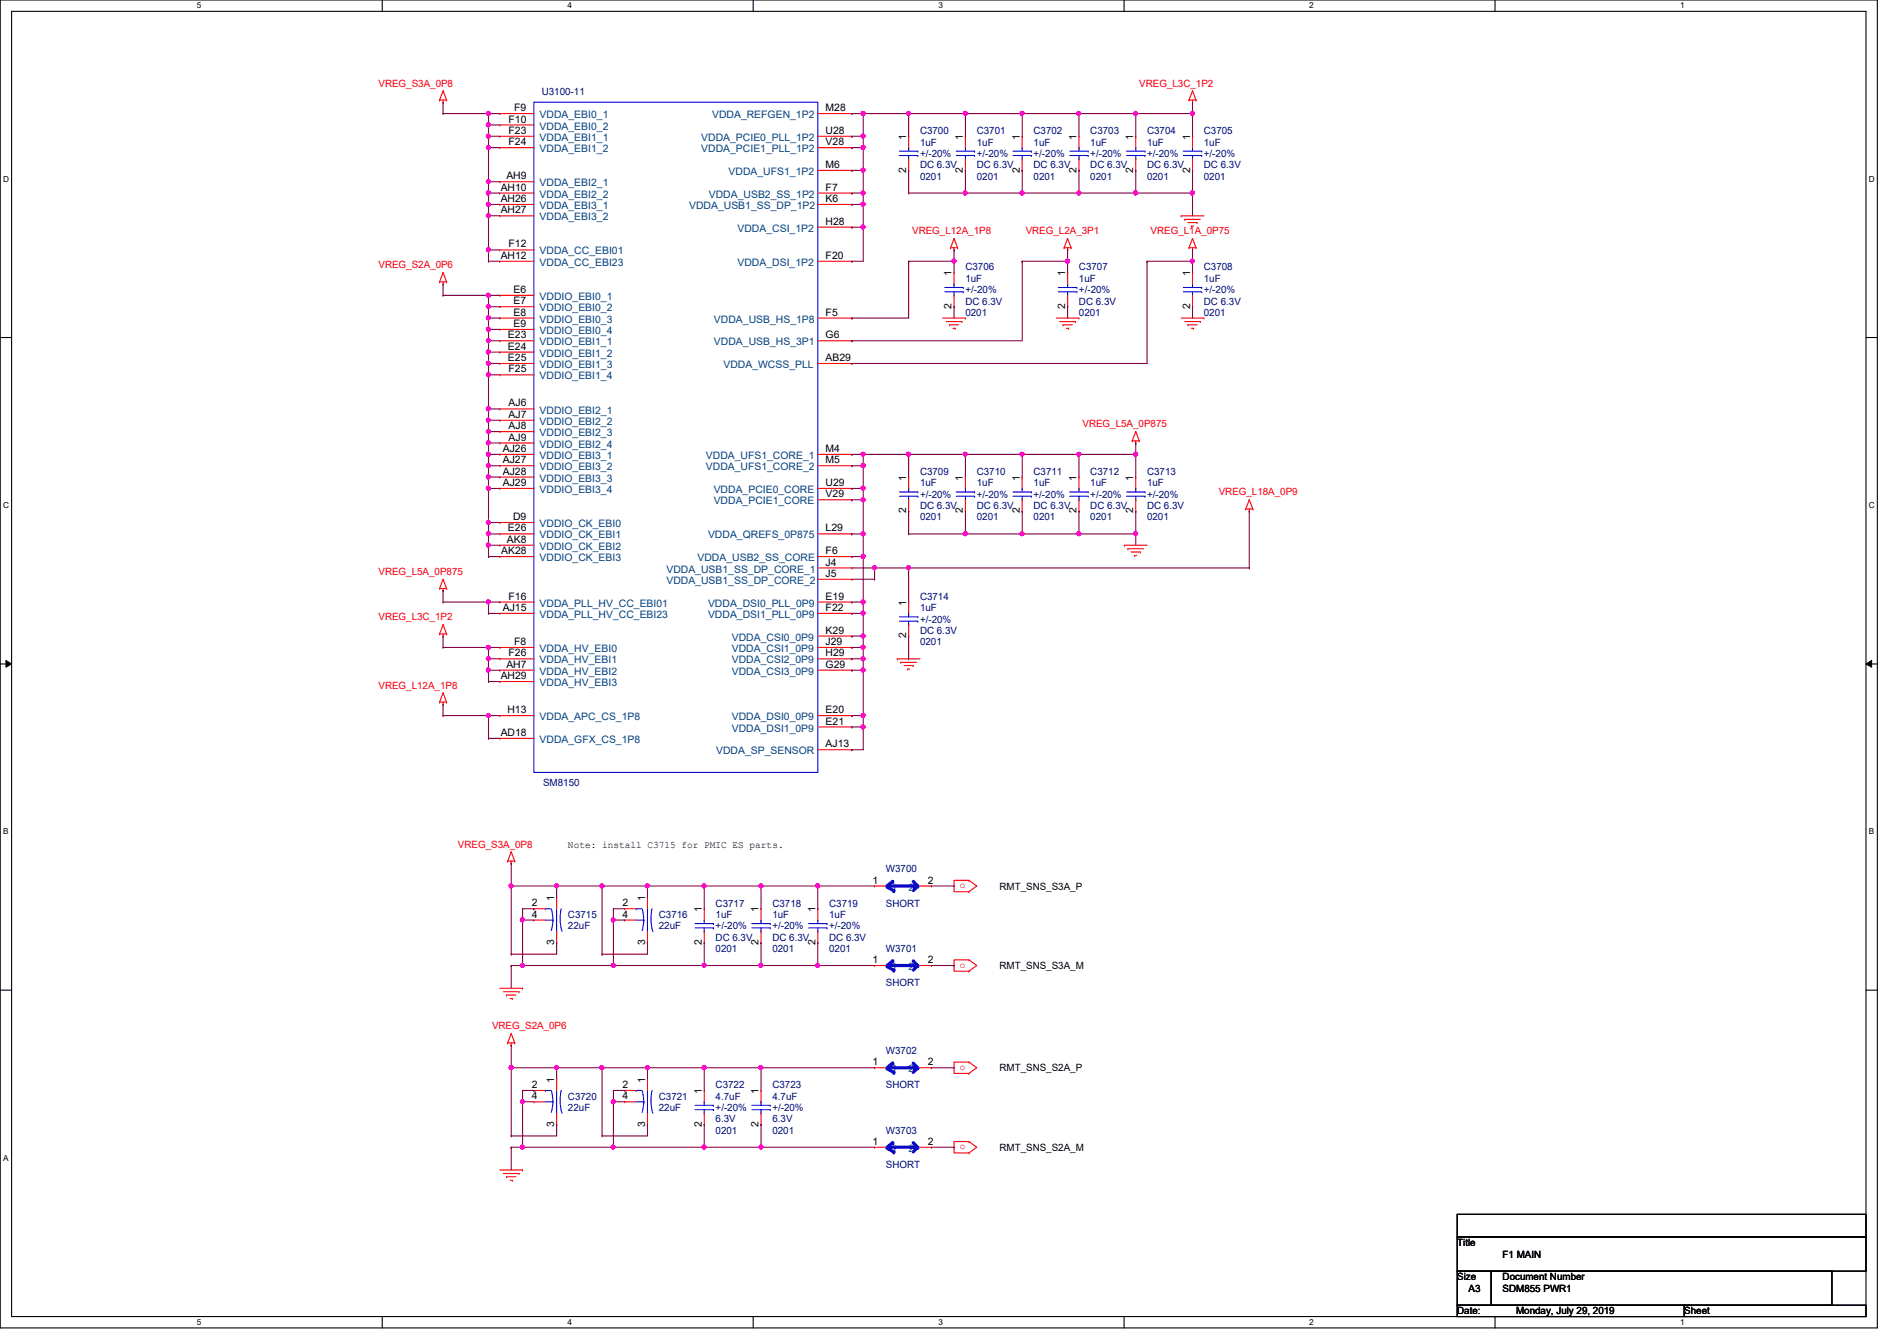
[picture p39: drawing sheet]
<svg xmlns="http://www.w3.org/2000/svg" width="297mm" height="210mm" viewBox="0 0 297 210" stroke-linecap="round" stroke-linejoin="round" font-family="sans-serif">
<defs><g id="words">
<g font-size="1.6" fill="#f00">
<text x="59.3" y="13.5">VREG_S3A_0P8</text>
<text x="178.4" y="13.5">VREG_L3C_1P2</text>
<text x="59.3" y="42">VREG_S2A_0P6</text>
<text x="142.8" y="36.7">VREG_L12A_1P8</text>
<text x="160.6" y="36.7">VREG_L2A_3P1</text>
<text x="180.2" y="36.7">VREG_L1A_0P75</text>
<text x="169.5" y="66.9">VREG_L5A_0P875</text>
<text x="190.8" y="77.6">VREG_L18A_0P9</text>
<text x="59.3" y="90">VREG_L5A_0P875</text>
<text x="59.3" y="97.1">VREG_L3C_1P2</text>
<text x="59.3" y="107.8">VREG_L12A_1P8</text>
<text x="71.7" y="132.7">VREG_S3A_0P8</text>
<text x="150.3" y="139">o</text>
<text x="150.3" y="151.5">o</text>
<text x="77" y="161.1">VREG_S2A_0P6</text>
<text x="150.3" y="167.5">o</text>
<text x="150.3" y="179.9">o</text>
</g>
<g font-size="1.6">
<text x="80.5" y="17.4">F9</text>
<text x="129.3" y="17.4">M28</text>
<text x="79.6" y="19.2">F10</text>
<text x="79.6" y="21">F23</text>
<text x="79.6" y="22.7">F24</text>
<text x="129.3" y="21">U28</text>
<text x="129.3" y="22.7">V28</text>
<text x="141.9" y="21.9" transform="rotate(-90 141.9 21.9)">1</text>
<text x="150.8" y="21.9" transform="rotate(-90 150.8 21.9)">1</text>
<text x="159.7" y="21.9" transform="rotate(-90 159.7 21.9)">1</text>
<text x="168.6" y="21.9" transform="rotate(-90 168.6 21.9)">1</text>
<text x="177.5" y="21.9" transform="rotate(-90 177.5 21.9)">1</text>
<text x="186.3" y="21.9" transform="rotate(-90 186.3 21.9)">1</text>
<text x="78.4" y="29.8">AH10</text>
<text x="79.3" y="28.1">AH9</text>
<text x="129.3" y="29.8">F7</text>
<text x="129.3" y="26.3">M6</text>
<text x="141.9" y="27" transform="rotate(-90 141.9 27)">2</text>
<text x="150.8" y="27" transform="rotate(-90 150.8 27)">2</text>
<text x="159.7" y="27" transform="rotate(-90 159.7 27)">2</text>
<text x="168.6" y="27" transform="rotate(-90 168.6 27)">2</text>
<text x="177.5" y="27" transform="rotate(-90 177.5 27)">2</text>
<text x="186.3" y="27" transform="rotate(-90 186.3 27)">2</text>
<text x="78.4" y="31.6">AH26</text>
<text x="78.4" y="33.4">AH27</text>
<text x="129.3" y="35.2">H28</text>
<text x="129.3" y="31.6">K6</text>
<text x="78.4" y="40.5">AH12</text>
<text x="79.6" y="38.7">F12</text>
<text x="129.3" y="40.5">F20</text>
<text x="80.4" y="45.8">E6</text>
<text x="80.4" y="47.6">E7</text>
<text x="149" y="43.2" transform="rotate(-90 149 43.2)">1</text>
<text x="166.8" y="43.2" transform="rotate(-90 166.8 43.2)">1</text>
<text x="186.3" y="43.2" transform="rotate(-90 186.3 43.2)">1</text>
<text x="79.5" y="53">E23</text>
<text x="80.4" y="49.4">E8</text>
<text x="80.4" y="51.2">E9</text>
<text x="129.3" y="49.4">F5</text>
<text x="129.3" y="53">G6</text>
<text x="149" y="48.3" transform="rotate(-90 149 48.3)">2</text>
<text x="166.8" y="48.3" transform="rotate(-90 166.8 48.3)">2</text>
<text x="186.3" y="48.3" transform="rotate(-90 186.3 48.3)">2</text>
<text x="79.5" y="54.7">E24</text>
<text x="79.5" y="56.5">E25</text>
<text x="79.6" y="58.3">F25</text>
<text x="129.3" y="56.5">AB29</text>
<text x="79.6" y="63.6">AJ6</text>
<text x="79.6" y="65.4">AJ7</text>
<text x="78.7" y="70.7">AJ26</text>
<text x="79.6" y="67.2">AJ8</text>
<text x="79.6" y="69">AJ9</text>
<text x="129.3" y="70.7">M4</text>
<text x="78.7" y="72.5">AJ27</text>
<text x="78.7" y="74.3">AJ28</text>
<text x="78.7" y="76.1">AJ29</text>
<text x="129.3" y="76.1">U29</text>
<text x="129.3" y="77.9">V29</text>
<text x="129.3" y="72.5">M5</text>
<text x="141.9" y="75.2" transform="rotate(-90 141.9 75.2)">1</text>
<text x="150.8" y="75.2" transform="rotate(-90 150.8 75.2)">1</text>
<text x="159.7" y="75.2" transform="rotate(-90 159.7 75.2)">1</text>
<text x="168.6" y="75.2" transform="rotate(-90 168.6 75.2)">1</text>
<text x="177.5" y="75.2" transform="rotate(-90 177.5 75.2)">1</text>
<text x="79.5" y="83.2">E26</text>
<text x="80.3" y="81.4">D9</text>
<text x="129.3" y="83.2">L29</text>
<text x="141.9" y="80.3" transform="rotate(-90 141.9 80.3)">2</text>
<text x="150.8" y="80.3" transform="rotate(-90 150.8 80.3)">2</text>
<text x="159.7" y="80.3" transform="rotate(-90 159.7 80.3)">2</text>
<text x="168.6" y="80.3" transform="rotate(-90 168.6 80.3)">2</text>
<text x="177.5" y="80.3" transform="rotate(-90 177.5 80.3)">2</text>
<text x="78.5" y="86.7">AK28</text>
<text x="79.4" y="85">AK8</text>
<text x="129.3" y="86.7">F6</text>
<text x="129.3" y="88.5">J4</text>
<text x="78.7" y="95.6">AJ15</text>
<text x="79.6" y="93.9">F16</text>
<text x="129.3" y="93.9">E19</text>
<text x="129.3" y="95.6">F22</text>
<text x="129.3" y="90.3">J5</text>
<text x="141.9" y="94.8" transform="rotate(-90 141.9 94.8)">1</text>
<text x="80.5" y="101">F8</text>
<text x="129.3" y="99.2">K29</text>
<text x="129.3" y="101">J29</text>
<text x="141.9" y="99.9" transform="rotate(-90 141.9 99.9)">2</text>
<text x="78.4" y="106.3">AH29</text>
<text x="79.3" y="104.5">AH7</text>
<text x="79.6" y="102.7">F26</text>
<text x="129.3" y="102.7">H29</text>
<text x="129.3" y="104.5">G29</text>
<text x="79.5" y="111.6">H13</text>
<text x="129.3" y="111.6">E20</text>
<text x="129.3" y="113.4">E21</text>
<text x="78.4" y="115.2">AD18</text>
<text x="129.3" y="117">AJ13</text>
<text x="88.9" y="132.8">Note: install C3715 for PMIC ES parts.</text>
<text x="83.3" y="141.9">2</text>
<text x="83.3" y="143.6">4</text>
<text x="86.8" y="141" transform="rotate(-90 86.8 141)">1</text>
<text x="97.5" y="141.9">2</text>
<text x="97.5" y="143.6">4</text>
<text x="101" y="141" transform="rotate(-90 101 141)">1</text>
<text x="109.9" y="142.8" transform="rotate(-90 109.9 142.8)">1</text>
<text x="118.8" y="142.8" transform="rotate(-90 118.8 142.8)">1</text>
<text x="127.7" y="142.8" transform="rotate(-90 127.7 142.8)">1</text>
<text x="136.6" y="138.3">1</text>
<text x="145.3" y="138.3">2</text>
<text x="156.5" y="139.2">RMT_SNS_S3A_P</text>
<text x="86.8" y="147.9" transform="rotate(-90 86.8 147.9)">3</text>
<text x="101" y="147.9" transform="rotate(-90 101 147.9)">3</text>
<text x="109.9" y="147.9" transform="rotate(-90 109.9 147.9)">2</text>
<text x="118.8" y="147.9" transform="rotate(-90 118.8 147.9)">2</text>
<text x="127.7" y="147.9" transform="rotate(-90 127.7 147.9)">2</text>
<text x="136.6" y="150.7">1</text>
<text x="145.3" y="150.7">2</text>
<text x="156.5" y="151.7">RMT_SNS_S3A_M</text>
<text x="136.6" y="166.8">1</text>
<text x="145.3" y="166.8">2</text>
<text x="156.5" y="167.7">RMT_SNS_S2A_P</text>
<text x="83.3" y="170.3">2</text>
<text x="83.3" y="172.1">4</text>
<text x="86.8" y="169.5" transform="rotate(-90 86.8 169.5)">1</text>
<text x="97.5" y="170.3">2</text>
<text x="97.5" y="172.1">4</text>
<text x="101" y="169.5" transform="rotate(-90 101 169.5)">1</text>
<text x="109.9" y="171.2" transform="rotate(-90 109.9 171.2)">1</text>
<text x="118.8" y="171.2" transform="rotate(-90 118.8 171.2)">1</text>
<text x="86.8" y="176.4" transform="rotate(-90 86.8 176.4)">3</text>
<text x="101" y="176.4" transform="rotate(-90 101 176.4)">3</text>
<text x="109.9" y="176.4" transform="rotate(-90 109.9 176.4)">2</text>
<text x="118.8" y="176.4" transform="rotate(-90 118.8 176.4)">2</text>
<text x="136.6" y="179.2">1</text>
<text x="145.3" y="179.2">2</text>
<text x="156.5" y="180.1">RMT_SNS_S2A_M</text>
<text x="228.2" y="195.1">Title</text>
<text x="235.3" y="196.8">F1 MAIN</text>
<text x="228.2" y="200.4">Size</text>
<text x="230" y="202.2">A3</text>
<text x="235.3" y="200.4">Document Number</text>
<text x="235.3" y="202.2">SDM855 PWR1</text>
<text x="228.2" y="205.7">Date:</text>
<text x="237.4" y="205.7">Monday, July 29, 2019</text>
<text x="263.7" y="205.7">Sheet</text>
</g>
<g font-size="1.6" fill="#00007f">
<text x="84.8" y="14.9">U3100-11</text>
<text x="144.1" y="21">C3700</text>
<text x="144.1" y="22.8">1uF</text>
<text x="152.9" y="21">C3701</text>
<text x="152.9" y="22.8">1uF</text>
<text x="161.8" y="21">C3702</text>
<text x="161.8" y="22.8">1uF</text>
<text x="170.7" y="21">C3703</text>
<text x="170.7" y="22.8">1uF</text>
<text x="179.6" y="21">C3704</text>
<text x="179.6" y="22.8">1uF</text>
<text x="188.5" y="21">C3705</text>
<text x="188.5" y="22.8">1uF</text>
<text x="144.1" y="28.1">0201</text>
<text x="144.1" y="26.3">DC 6.3V</text>
<text x="144.1" y="24.6">+/-20%</text>
<text x="152.9" y="28.1">0201</text>
<text x="152.9" y="26.3">DC 6.3V</text>
<text x="152.9" y="24.6">+/-20%</text>
<text x="161.8" y="28.1">0201</text>
<text x="161.8" y="26.3">DC 6.3V</text>
<text x="161.8" y="24.6">+/-20%</text>
<text x="170.7" y="28.1">0201</text>
<text x="170.7" y="26.3">DC 6.3V</text>
<text x="170.7" y="24.6">+/-20%</text>
<text x="179.6" y="28.1">0201</text>
<text x="179.6" y="26.3">DC 6.3V</text>
<text x="179.6" y="24.6">+/-20%</text>
<text x="188.5" y="28.1">0201</text>
<text x="188.5" y="26.3">DC 6.3V</text>
<text x="188.5" y="24.6">+/-20%</text>
<text x="151.2" y="42.3">C3706</text>
<text x="151.2" y="44.1">1uF</text>
<text x="151.2" y="47.7">DC 6.3V</text>
<text x="151.2" y="45.9">+/-20%</text>
<text x="168.9" y="42.3">C3707</text>
<text x="168.9" y="44.1">1uF</text>
<text x="168.9" y="47.7">DC 6.3V</text>
<text x="168.9" y="45.9">+/-20%</text>
<text x="188.5" y="42.3">C3708</text>
<text x="188.5" y="44.1">1uF</text>
<text x="188.5" y="47.7">DC 6.3V</text>
<text x="188.5" y="45.9">+/-20%</text>
<text x="151.2" y="49.4">0201</text>
<text x="168.9" y="49.4">0201</text>
<text x="188.5" y="49.4">0201</text>
<text x="144.1" y="74.3">C3709</text>
<text x="144.1" y="76.1">1uF</text>
<text x="144.1" y="77.9">+/-20%</text>
<text x="152.9" y="74.3">C3710</text>
<text x="152.9" y="76.1">1uF</text>
<text x="152.9" y="77.9">+/-20%</text>
<text x="161.8" y="74.3">C3711</text>
<text x="161.8" y="76.1">1uF</text>
<text x="161.8" y="77.9">+/-20%</text>
<text x="170.7" y="74.3">C3712</text>
<text x="170.7" y="76.1">1uF</text>
<text x="170.7" y="77.9">+/-20%</text>
<text x="179.6" y="74.3">C3713</text>
<text x="179.6" y="76.1">1uF</text>
<text x="179.6" y="77.9">+/-20%</text>
<text x="144.1" y="81.4">0201</text>
<text x="144.1" y="79.7">DC 6.3V</text>
<text x="152.9" y="81.4">0201</text>
<text x="152.9" y="79.7">DC 6.3V</text>
<text x="161.8" y="81.4">0201</text>
<text x="161.8" y="79.7">DC 6.3V</text>
<text x="170.7" y="81.4">0201</text>
<text x="170.7" y="79.7">DC 6.3V</text>
<text x="179.6" y="81.4">0201</text>
<text x="179.6" y="79.7">DC 6.3V</text>
<text x="144.1" y="93.9">C3714</text>
<text x="144.1" y="95.7">1uF</text>
<text x="144.1" y="101">0201</text>
<text x="144.1" y="99.2">DC 6.3V</text>
<text x="144.1" y="97.5">+/-20%</text>
<text x="85" y="123.1">SM8150</text>
<text x="138.7" y="136.6">W3700</text>
<text x="88.9" y="143.7">C3715</text>
<text x="103.2" y="143.7">C3716</text>
<text x="112.1" y="141.9">C3717</text>
<text x="112.1" y="143.7">1uF</text>
<text x="120.9" y="141.9">C3718</text>
<text x="120.9" y="143.7">1uF</text>
<text x="129.8" y="141.9">C3719</text>
<text x="129.8" y="143.7">1uF</text>
<text x="138.7" y="141.9">SHORT</text>
<text x="88.9" y="145.5">22uF</text>
<text x="103.2" y="145.5">22uF</text>
<text x="112.1" y="149">0201</text>
<text x="112.1" y="147.2">DC 6.3V</text>
<text x="112.1" y="145.5">+/-20%</text>
<text x="120.9" y="149">0201</text>
<text x="120.9" y="147.2">DC 6.3V</text>
<text x="120.9" y="145.5">+/-20%</text>
<text x="129.8" y="149">0201</text>
<text x="129.8" y="147.2">DC 6.3V</text>
<text x="129.8" y="145.5">+/-20%</text>
<text x="138.7" y="149">W3701</text>
<text x="138.7" y="154.3">SHORT</text>
<text x="138.7" y="165">W3702</text>
<text x="88.9" y="172.1">C3720</text>
<text x="88.9" y="173.9">22uF</text>
<text x="103.2" y="172.1">C3721</text>
<text x="103.2" y="173.9">22uF</text>
<text x="112.1" y="170.3">C3722</text>
<text x="112.1" y="172.1">4.7uF</text>
<text x="112.1" y="173.9">+/-20%</text>
<text x="120.9" y="170.3">C3723</text>
<text x="120.9" y="172.1">4.7uF</text>
<text x="120.9" y="173.9">+/-20%</text>
<text x="138.7" y="170.3">SHORT</text>
<text x="112.1" y="177.5">0201</text>
<text x="112.1" y="175.7">6.3V</text>
<text x="120.9" y="177.5">0201</text>
<text x="120.9" y="175.7">6.3V</text>
<text x="138.7" y="177.5">W3703</text>
<text x="138.7" y="182.8">SHORT</text>
</g>
<g font-size="1.6" fill="#00407f">
<text x="84.5" y="18.5">VDDA_EBI0_1</text>
<text x="84.5" y="20.3">VDDA_EBI0_2</text>
<text x="84.5" y="22.1">VDDA_EBI1_1</text>
<text x="84.5" y="23.8">VDDA_EBI1_2</text>
<text x="109.8" y="22.1">VDDA_PCIE0_PLL_1P2</text>
<text x="109.8" y="23.8">VDDA_PCIE1_PLL_1P2</text>
<text x="111.5" y="18.5">VDDA_REFGEN_1P2</text>
<text x="84.5" y="29.2">VDDA_EBI2_1</text>
<text x="114.1" y="27.4">VDDA_UFS1_1P2</text>
<text x="84.5" y="30.9">VDDA_EBI2_2</text>
<text x="84.5" y="32.7">VDDA_EBI3_1</text>
<text x="84.5" y="34.5">VDDA_EBI3_2</text>
<text x="107.9" y="32.7">VDDA_USB1_SS_DP_1P2</text>
<text x="111" y="30.9">VDDA_USB2_SS_1P2</text>
<text x="84.5" y="39.8">VDDA_CC_EBI01</text>
<text x="84.5" y="41.6">VDDA_CC_EBI23</text>
<text x="115.5" y="36.3">VDDA_CSI_1P2</text>
<text x="115.5" y="41.6">VDDA_DSI_1P2</text>
<text x="84.5" y="46.9">VDDIO_EBI0_1</text>
<text x="84.5" y="48.7">VDDIO_EBI0_2</text>
<text x="84.5" y="50.5">VDDIO_EBI0_3</text>
<text x="84.5" y="52.3">VDDIO_EBI0_4</text>
<text x="111.8" y="50.5">VDDA_USB_HS_1P8</text>
<text x="84.5" y="54.1">VDDIO_EBI1_1</text>
<text x="84.5" y="55.8">VDDIO_EBI1_2</text>
<text x="84.5" y="57.6">VDDIO_EBI1_3</text>
<text x="84.5" y="59.4">VDDIO_EBI1_4</text>
<text x="111.8" y="54.1">VDDA_USB_HS_3P1</text>
<text x="113.3" y="57.6">VDDA_WCSS_PLL</text>
<text x="84.5" y="64.7">VDDIO_EBI2_1</text>
<text x="84.5" y="66.5">VDDIO_EBI2_2</text>
<text x="84.5" y="68.3">VDDIO_EBI2_3</text>
<text x="84.5" y="70.1">VDDIO_EBI2_4</text>
<text x="84.5" y="71.8">VDDIO_EBI3_1</text>
<text x="110.5" y="71.8">VDDA_UFS1_CORE_1</text>
<text x="84.5" y="73.6">VDDIO_EBI3_2</text>
<text x="84.5" y="75.4">VDDIO_EBI3_3</text>
<text x="84.5" y="77.2">VDDIO_EBI3_4</text>
<text x="110.5" y="73.6">VDDA_UFS1_CORE_2</text>
<text x="111.8" y="77.2">VDDA_PCIE0_CORE</text>
<text x="84.5" y="82.5">VDDIO_CK_EBI0</text>
<text x="111.8" y="79">VDDA_PCIE1_CORE</text>
<text x="84.5" y="84.3">VDDIO_CK_EBI1</text>
<text x="84.5" y="86.1">VDDIO_CK_EBI2</text>
<text x="84.5" y="87.8">VDDIO_CK_EBI3</text>
<text x="104.3" y="89.6">VDDA_USB1_SS_DP_CORE_1</text>
<text x="109.2" y="87.8">VDDA_USB2_SS_CORE</text>
<text x="110.9" y="84.3">VDDA_QREFS_0P875</text>
<text x="84.5" y="95">VDDA_PLL_HV_CC_EBI01</text>
<text x="104.3" y="91.4">VDDA_USB1_SS_DP_CORE_2</text>
<text x="110.9" y="95">VDDA_DSI0_PLL_0P9</text>
<text x="84.5" y="96.7">VDDA_PLL_HV_CC_EBI23</text>
<text x="110.9" y="96.7">VDDA_DSI1_PLL_0P9</text>
<text x="114.6" y="100.3">VDDA_CSI0_0P9</text>
<text x="84.5" y="102.1">VDDA_HV_EBI0</text>
<text x="84.5" y="103.8">VDDA_HV_EBI1</text>
<text x="84.5" y="105.6">VDDA_HV_EBI2</text>
<text x="84.5" y="107.4">VDDA_HV_EBI3</text>
<text x="114.6" y="102.1">VDDA_CSI1_0P9</text>
<text x="114.6" y="103.8">VDDA_CSI2_0P9</text>
<text x="114.6" y="105.6">VDDA_CSI3_0P9</text>
<text x="84.5" y="112.7">VDDA_APC_CS_1P8</text>
<text x="114.6" y="112.7">VDDA_DSI0_0P9</text>
<text x="84.5" y="116.3">VDDA_GFX_CS_1P8</text>
<text x="112.1" y="118.1">VDDA_SP_SENSOR</text>
<text x="114.6" y="114.5">VDDA_DSI1_0P9</text>
<text x="139.6" y="139.4">1</text>
<text x="142.3" y="139.4">2</text>
<text x="139.6" y="151.8">1</text>
<text x="142.3" y="151.8">2</text>
<text x="139.6" y="167.9">1</text>
<text x="142.3" y="167.9">2</text>
<text x="139.6" y="180.3">1</text>
<text x="142.3" y="180.3">2</text>
</g>
<g font-size="1.3">
<text x="30.8" y="1.3">5</text>
<text x="88.9" y="1.3">4</text>
<text x="146.9" y="1.3">3</text>
<text x="205" y="1.3">2</text>
<text x="263.1" y="1.3">1</text>
<text x=".5" y="28.4">D</text>
<text x="292.6" y="28.4">D</text>
<text x=".5" y="79.5">C</text>
<text x="292.6" y="79.5">C</text>
<text x=".5" y="130.6">B</text>
<text x="292.6" y="130.6">B</text>
<text x=".5" y="181.7">A</text>
<text x="30.8" y="207.4">5</text>
<text x="88.9" y="207.4">4</text>
<text x="146.9" y="207.4">3</text>
<text x="205" y="207.4">2</text>
<text x="263.1" y="207.4">1</text>
</g>
</g></defs>
<path d="M0 0h294v207.9h-294zM1.8 1.8h290.4v204.3h-290.4z" fill="none" stroke="#000" stroke-width=".17"/>
<g fill="#fff">
<path d="M30.8 .2h.7v1.4h-.7z"/>
<path d="M30.8 206.2h.7v1.4h-.7z"/>
</g>
<path d="M59.9 0v1.8M59.9 206.1v1.8" fill="none" stroke="#000" stroke-width=".17"/>
<g fill="#fff">
<path d="M88.9 .2h.6v1.4h-.6z"/>
<path d="M88.9 206.2h.6v1.4h-.6z"/>
</g>
<path d="M117.9 0v1.8M117.9 206.1v1.8" fill="none" stroke="#000" stroke-width=".17"/>
<g fill="#fff">
<path d="M146.9 .2h.7v1.4h-.7z"/>
<path d="M146.9 206.2h.7v1.4h-.7z"/>
</g>
<path d="M176 0v1.8M176 206.1v1.8" fill="none" stroke="#000" stroke-width=".17"/>
<g fill="#fff">
<path d="M205 .2h.7v1.4h-.7z"/>
<path d="M205 206.2h.7v1.4h-.7z"/>
</g>
<path d="M234.1 0v1.8M234.1 206.1v1.8" fill="none" stroke="#000" stroke-width=".17"/>
<g fill="#fff">
<path d="M263.1 .2h.7v1.4h-.7z"/>
<path d="M263.1 206.2h.7v1.4h-.7z"/>
<path d="M.5 27.3h.9v1.4h-.9z"/>
<path d="M292.6 27.3h.9v1.4h-.9z"/>
<path d="M.5 78.4h.9v1.4h-.9z"/>
<path d="M292.6 78.4h.9v1.4h-.9z"/>
</g>
<path d="M0 52.8h1.8M292.2 52.8h1.8" fill="none" stroke="#000" stroke-width=".17"/>
<g fill="#fff">
<path d="M.5 129.5h.8v1.4h-.8z"/>
<path d="M292.6 129.5h.9v1.4h-.9z"/>
</g>
<path d="M0 103.9h1.8M292.2 103.9h1.8" fill="none" stroke="#000" stroke-width=".17"/>
<path d="M.9 103.4l.9 .5-.9 .5zM292.2 103.9l.9-.5v1z" fill="#000"/>
<path d="M.9 103.4l.9 .5-.9 .5zM292.2 103.9l.9-.5v1z" fill="none" stroke="#000" stroke-width=".16"/>
<path d="M.5 180.5h.8v1.4h-.8z" fill="#fff"/>
<path d="M0 155h1.8M292.2 155h1.8M228.2 190.1h64v3.5h-64zM228.2 193.6h64v5.4h-64zM228.2 199h5.3v5.3h-5.3zM233.5 199h53.3v5.3h-53.3zM228.2 204.3h35.5v1.8h-35.5zM263.7 204.3h28.5v1.8h-28.5z" fill="none" stroke="#000" stroke-width=".17"/>
<g fill="none" stroke="#f00" stroke-width=".17">
<path d="M68.8 15.7h.1M68.8 15.7h1.1M69.4 16h.1M69.4 14.2h.1M69.4 15.7v.3M69.4 14.2l.5 1.5M69.4 14.2l-.6 1.5M69.9 15.7h.1M186.2 15.7h.1M186.2 15.7h1.1M186.7 16h.1M186.7 14.2h.1"/>
<path d="M186.7 15.7v.3M186.7 14.2l-.5 1.5M186.7 14.2l.6 1.5M187.3 15.7h.1M148.8 38.8h.1M148.8 38.8h1.1M149.4 39.1h.1M149.4 37.3h.1M149.4 38.8v.3M149.4 37.3l-.6 1.5M149.4 37.3l.5 1.5M149.9 38.8h.1"/>
<path d="M166.6 38.8h.1M166.6 38.8h1.1M167.2 39.1h.1M167.2 37.3h.1M167.2 38.8v.3M167.2 37.3l-.6 1.5M167.2 37.3l.5 1.5M167.7 38.8h.1M185 33.8h.1M185 33.8h3.5M185.5 34.3h.1M185.5 34.3h2.5"/>
<path d="M186 34.8h1.4M186.2 38.8h.1M186.2 38.8h1.1M186.6 35.4h.1M186.6 35.4h.3M186.7 39.1h.1M186.7 37.3h.1M186.7 38.8v.3M186.7 37.3l-.5 1.5M186.7 37.3l.6 1.5M187.3 38.8h.1M187.4 34.8h.1"/>
<path d="M68.8 44.1h.1M68.8 44.1h1.1M69.4 44.4h.1M69.4 42.7h.1M69.4 44.1v.3M69.4 42.7l.5 1.4M69.4 42.7l-.6 1.4M69.9 44.1h.1M147.6 49.8h3.6M148.2 50.3h2.4M148.7 50.8h.1M148.7 50.8h1.4"/>
<path d="M149.2 51.4h.4M149.4 42.7h.1M149.4 48h.1M149.4 42.7v1.7M149.4 46.2v1.8M149.6 51.4h.1M150.6 50.3h.1M151.2 49.8h.1M165.4 49.8h3.5M165.9 50.3h2.5M166.5 50.8h.1M166.5 50.8h1.4"/>
<path d="M167 51.4h.3M167.2 42.7h.1M167.2 48h.1M167.2 42.7v1.7M167.2 46.2v1.8M167.3 51.4h.1M168.4 50.3h.1M168.9 49.8h.1M185 49.8h3.5M185.5 50.3h2.5M186 50.8h.1M186 50.8h1.4"/>
<path d="M186.6 51.4h.3M186.9 51.4h.1M188 50.3h.1M188.5 49.8h.1M168.9 74.7h.1M168.9 74.7v1.8M168.9 78.2v1.8M177.3 69h.1M177.3 69h1.1M177.8 69.3h.1M177.8 67.6h.1M177.8 69v.3"/>
<path d="M177.8 67.6l-.5 1.4M177.8 67.6l.6 1.4M178.4 69h.1M195.1 79.7h.1M195.1 79.7h1.1M195.6 78.2h.1M195.6 79.7v.3M195.6 78.2l-.5 1.5M195.6 78.2l.6 1.5M196.2 79.7h.1M68.8 92.1h.1M68.8 99.2h.1"/>
<path d="M68.8 92.1h1.1M68.8 99.2h1.1M69.4 92.5h.1M69.4 90.7h.1M69.4 99.6h.1M69.4 97.8h.1M69.4 92.1v.4M69.4 99.2v.4M69.4 90.7l.5 1.4M69.4 90.7l-.6 1.4M69.4 97.8l.5 1.4M69.4 97.8l-.6 1.4"/>
<path d="M69.9 92.1h.1M69.9 99.2h.1M142.3 94.2h.1M142.3 99.6h.1M142.3 94.2v1.8M142.3 97.8v1.8M168.9 80h.1M176.1 85.3h.1M176.1 85.3h3.5M176.6 85.9h.1M176.6 85.9h2.5M177.1 86.4h1.5"/>
<path d="M177.7 87h.1M177.7 87h.3M178.6 86.4h.1M195.6 80h.1M68.8 109.9h.1M68.8 109.9h1.1M69.4 110.2h.1M69.4 108.5h.1M69.4 109.9v.3M69.4 108.5l.5 1.4M69.4 108.5l-.6 1.4M69.9 109.9h.1"/>
<path d="M140.5 103.1h.1M140.5 103.1h3.6M141.1 103.7h.1M141.1 103.7h2.4M141.6 104.2h1.4M142.1 104.7h.1M142.1 104.7h.3M143 104.2h.1M79.5 134.8h.1M79.5 134.8h1.1M80 135.1h.1M80 133.3h.1"/>
<path d="M80 134.8v.3M80 133.3l-.5 1.5M80 133.3l.6 1.5M80.6 134.8h.1M151.7 137.8h.1M151.7 139.6h.1M151.7 137.8h-2.3v1.8h2.3M151.7 137.8l1.2 .9-1.2 .9M78.3 154.7h3.5M78.8 155.2h2.5M79.3 155.7h.1M79.3 155.7h1.5"/>
<path d="M79.9 156.3h.3M80.2 156.3h.1M81.3 155.2h.1M81.8 154.7h.1M83.6 142.2h.1M83.6 144h.1M83.6 142.2h1.8M83.6 144h1.8M87.2 140.5h.1M87.2 147.6h.1M87.2 140.5v1.7M87.2 145.8v1.8"/>
<path d="M97.8 142.2h.1M97.8 144h.1M97.8 142.2h1.8M97.8 144h1.8M101.4 140.5h.1M101.4 147.6h.1M101.4 140.5v1.7M101.4 145.8v1.8M119.2 142.2h.1M119.2 147.6h.1M119.2 142.2v1.8M119.2 145.8v1.8"/>
<path d="M128.1 142.2h.1M128.1 147.6h.1M128.1 142.2v1.8M128.1 145.8v1.8M151.7 150.2h.1M151.7 152h.1M151.7 150.2h-2.3v1.8h2.3M151.7 150.2l1.2 .9-1.2 .9M79.5 163.2h.1M79.5 163.2h1.1M80 163.6h.1M80 161.8h.1"/>
<path d="M80 163.2v.4M80 161.8l-.5 1.4M80 161.8l.6 1.4M80.6 163.2h.1M97.8 170.7h.1M97.8 172.5h.1M97.8 170.7h1.8M97.8 172.5h1.8M101.4 168.9h.1M101.4 176h.1M101.4 168.9v1.8M101.4 174.2v1.8"/>
<path d="M151.7 166.2h.1M151.7 168h.1M151.7 166.2h-2.3v1.8h2.3M151.7 178.7h.1M151.7 178.7h-2.3v1.8h2.3M151.7 166.2l1.2 .9-1.2 .9M151.7 178.7l1.2 .9-1.2 .9M78.3 183.1h3.5M78.8 183.7h2.5M79.3 184.2h.1M79.3 184.2h1.5M79.9 184.7h.3"/>
<path d="M80.2 184.7h.1M81.3 183.7h.1M81.8 183.1h.1M151.7 180.5h.1"/>
</g>
<g fill="none" stroke="#00f" stroke-width=".17">
<path d="M148 45h2.8M148 45.7h2.8M149.4 44.4h.1M149.4 46.2h.1M149.4 44.4v.6M149.4 45.7v.5M150.8 45h.1M150.8 45.7h.1M165.7 45h2.9M165.7 45.7h2.9M167.2 44.4h.1M167.2 46.2h.1"/>
<path d="M167.2 44.4v.6M167.2 45.7v.5M168.6 45h.1M168.6 45.7h.1M167.5 77h2.9M167.5 77.7h2.9M168.9 76.5h.1M168.9 78.2h.1M168.9 76.5v.5M168.9 77.7v.5M170.4 77h.1M170.4 77.7h.1"/>
<path d="M140.8 96.6h2.9M140.8 97.2h2.9M142.3 96h.1M142.3 97.8h.1M142.3 96v.6M142.3 97.2v.6M143.7 96.6h.1M143.7 97.2h.1M85.4 142.2h.1M85.4 144h1.2M85.4 142.2h.9M86.4 142.3a6.1 6.1 0 0 1-.1 3.4"/>
<path d="M86.6 144h.1M87.2 145.8h.1M87.2 142.2v3.6M87.9 142.2a7 7 0 0 0 .1 3.6M99.6 142.2h.1M99.6 144h1.2M99.6 142.2h.9M100.6 142.3a6.1 6.1 0 0 1-.1 3.4M100.8 144h.1M101.4 145.8h.1M101.4 142.2v3.6M102.1 142.2a7 7 0 0 0 .1 3.6"/>
<path d="M117.7 144.6h2.9M117.7 145.2h2.9M119.2 144h.1M119.2 145.8h.1M119.2 144v.6M119.2 145.2v.6M120.6 144.6h.1M120.6 145.2h.1M126.6 144.6h2.9M126.6 145.2h2.9M128.1 144h.1M128.1 145.8h.1"/>
<path d="M128.1 144v.6M128.1 145.2v.6M129.5 144.6h.1M129.5 145.2h.1M99.6 170.7h.1M99.6 172.5h1.2M99.6 170.7h.9M100.6 170.8a6.1 6.1 0 0 1-.1 3.3M100.8 172.5h.1M101.4 174.2h.1M101.4 170.7v3.5M102.1 170.7a7 7 0 0 0 .1 3.5"/>
</g>
<path d="M143 166.4l.5 .6" fill="none" stroke="#00f" stroke-width=".51"/>
<circle cx="143.5" cy="167" r=".25" fill="#00f"/>
<path d="M143.7 167.1l-.7 .8" fill="none" stroke="#00f" stroke-width=".51"/>
<circle cx="143.7" cy="167.1" r=".25" fill="#00f"/>
<path d="M139.3 167.1h3.9" fill="none" stroke="#00f" stroke-width=".51"/>
<circle cx="143.2" cy="167.1" r=".25" fill="#00f"/>
<path d="M139.8 166.4l-.9 .7" fill="none" stroke="#00f" stroke-width=".51"/>
<circle cx="139.8" cy="166.4" r=".25" fill="#00f"/>
<path d="M138.9 167.3l1.1 .6" fill="none" stroke="#00f" stroke-width=".51"/>
<circle cx="140" cy="167.9" r=".25" fill="#00f"/>
<path d="M83.6 170.7h.1M83.6 172.5h.1M83.6 170.7h1.8M83.6 172.5h1.8M87.2 168.9h.1M87.2 176h.1M87.2 168.9v1.8M87.2 174.2v1.8M136.9 167.1h.1M136.9 167.1h1.8M144.1 167.1h1.7M145.8 167.1h.1" fill="none" stroke="#f00" stroke-width=".17"/>
<path d="M85.4 170.7h.1M85.4 172.5h1.2M85.4 170.7h.9M86.4 170.8a6.1 6.1 0 0 1-.1 3.3M86.6 172.5h.1M87.2 174.2h.1M87.2 170.7v3.5M87.9 170.7a7 7 0 0 0 .1 3.5" fill="none" stroke="#00f" stroke-width=".17"/>
<path d="M143 178.9l.5 .5" fill="none" stroke="#00f" stroke-width=".51"/>
<circle cx="143.5" cy="179.4" r=".25" fill="#00f"/>
<path d="M143.7 179.6l-.7 .7" fill="none" stroke="#00f" stroke-width=".51"/>
<circle cx="143.7" cy="179.6" r=".25" fill="#00f"/>
<path d="M139.3 179.6h3.9" fill="none" stroke="#00f" stroke-width=".51"/>
<circle cx="143.2" cy="179.6" r=".25" fill="#00f"/>
<path d="M139.8 178.9l-.9 .7" fill="none" stroke="#00f" stroke-width=".51"/>
<circle cx="139.8" cy="178.9" r=".25" fill="#00f"/>
<path d="M138.9 179.7l1.1 .6" fill="none" stroke="#00f" stroke-width=".51"/>
<circle cx="140" cy="180.3" r=".25" fill="#00f"/>
<g fill="none" stroke="#f00" stroke-width=".17">
<path d="M177.8 21.3h.1M177.8 26.7h.1M177.8 21.3v1.8M177.8 24.9v1.8M186.7 21.3h.1M186.7 26.7h.1M186.7 21.3v1.8M186.7 24.9v1.8M177.8 74.7h.1M177.8 74.7v1.8M177.8 78.2v1.8M177.8 80h.1"/>
<path d="M110.3 142.2h.1M110.3 147.6h.1M110.3 142.2v1.8M110.3 145.8v1.8M110.3 170.7h.1M110.3 176h.1M110.3 170.7v1.8M110.3 174.2v1.8M136.9 179.6h.1M136.9 179.6h1.8M144.1 179.6h1.7M145.8 179.6h.1"/>
</g>
<g fill="none" stroke="#00f" stroke-width=".17">
<path d="M176.4 23.7h2.9M176.4 24.3h2.9M177.8 23.1h.1M177.8 24.9h.1M177.8 23.1v.6M177.8 24.3v.6M179.3 23.7h.1M179.3 24.3h.1M185.3 23.7h2.9M185.3 24.3h2.9M186.7 23.1h.1M186.7 24.9h.1"/>
<path d="M186.7 23.1v.6M186.7 24.3v.6M188.2 23.7h.1M188.2 24.3h.1M176.4 77h2.9M176.4 77.7h2.9M177.8 76.5h.1M177.8 78.2h.1M177.8 76.5v.5M177.8 77.7v.5M179.3 77h.1M179.3 77.7h.1"/>
<path d="M108.8 144.6h2.9M108.8 145.2h2.9M110.3 144h.1M110.3 145.8h.1M110.3 144v.6M110.3 145.2v.6M111.7 144.6h.1M111.7 145.2h.1M108.8 173h2.9M108.8 173.7h2.9M110.3 172.5h.1M110.3 174.2h.1"/>
<path d="M110.3 172.5v.5M110.3 173.7v.5M111.7 173h.1M111.7 173.7h.1"/>
</g>
<path d="M143 150.4l.5 .6" fill="none" stroke="#00f" stroke-width=".51"/>
<circle cx="143.5" cy="151" r=".25" fill="#00f"/>
<path d="M143.7 151.1l-.7 .7" fill="none" stroke="#00f" stroke-width=".51"/>
<circle cx="143.7" cy="151.1" r=".25" fill="#00f"/>
<path d="M139.3 151.1h3.9" fill="none" stroke="#00f" stroke-width=".51"/>
<circle cx="143.2" cy="151.1" r=".25" fill="#00f"/>
<path d="M139.8 150.4l-.9 .7" fill="none" stroke="#00f" stroke-width=".51"/>
<circle cx="139.8" cy="150.4" r=".25" fill="#00f"/>
<path d="M138.9 151.3l1.1 .5" fill="none" stroke="#00f" stroke-width=".51"/>
<circle cx="140" cy="151.8" r=".25" fill="#00f"/>
<g fill="none" stroke="#f00" stroke-width=".17">
<path d="M78.3 17.8h.1M78.3 19.6h.1M78.3 17.8h5.3M78.3 19.6h5.3M128.1 17.8h5.3M133.4 17.8h.1M78.3 21.3h.1M78.3 23.1h.1M78.3 28.4h.1M78.3 30.2h.1M78.3 32h.1M78.3 33.8h.1"/>
<path d="M78.3 39.1h.1M78.3 21.3h5.3M78.3 23.1h5.3M78.3 28.4h5.3M78.3 30.2h5.3M78.3 32h5.3M78.3 33.8h5.3M78.3 39.1h5.3M128.1 21.3h5.3M128.1 23.1h5.3M128.1 30.2h5.3M128.1 32h5.3"/>
<path d="M128.1 26.7h5.3M128.1 35.6h5.3M133.4 21.3h.1M133.4 23.1h.1M133.4 26.7h.1M133.4 30.2h.1M133.4 32h.1M133.4 35.6h.1M151.2 21.3h.1M151.2 26.7h.1M151.2 21.3v1.8M151.2 24.9v1.8"/>
<path d="M78.3 40.9h.1M78.3 46.2h.1M78.3 48h.1M78.3 49.8h.1M78.3 51.6h.1M78.3 53.3h.1M78.3 55.1h.1M78.3 56.9h.1M78.3 58.7h.1M78.3 40.9h5.3M78.3 46.2h5.3M78.3 48h5.3"/>
<path d="M78.3 49.8h5.3M78.3 51.6h5.3M78.3 53.3h5.3M78.3 55.1h5.3M78.3 56.9h5.3M78.3 58.7h5.3M128.1 40.9h5.3M128.1 49.8h5.3M128.1 53.3h5.3M128.1 56.9h5.3M133.4 40.9h.1M133.4 49.8h.1"/>
<path d="M133.4 53.3h.1M133.4 56.9h.1M78.3 64h.1M78.3 65.8h.1M78.3 67.6h.1M78.3 69.3h.1M78.3 71.1h.1M78.3 72.9h.1M78.3 74.7h.1M78.3 76.5h.1M78.3 64h5.3M78.3 65.8h5.3"/>
<path d="M78.3 67.6h5.3M78.3 69.3h5.3M78.3 71.1h5.3M78.3 72.9h5.3M78.3 74.7h5.3M78.3 76.5h5.3M128.1 71.1h5.3M128.1 72.9h5.3M128.1 76.5h5.3M128.1 78.2h5.3M133.4 71.1h.1M133.4 72.9h.1"/>
<path d="M133.4 76.5h.1M133.4 78.2h.1M78.3 81.8h.1M78.3 83.6h.1M78.3 85.3h.1M78.3 87.1h.1M78.3 94.2h.1M78.3 96h.1M78.3 81.8h5.3M78.3 83.6h5.3M78.3 85.3h5.3M78.3 87.1h5.3"/>
<path d="M78.3 94.2h5.3M78.3 96h5.3M128.1 83.6h5.3M128.1 87.1h5.3M128.1 94.2h5.3M128.1 96h5.3M128.1 88.9h5.3M128.1 90.7h5.3M128.1 99.6h5.3M133.4 83.6h.1M133.4 87.1h.1M133.4 88.9h.1"/>
<path d="M133.4 90.7h.1M133.4 94.2h.1M133.4 96h.1M133.4 99.6h.1M78.3 101.3h.1M78.3 103.1h.1M78.3 104.9h.1M78.3 106.7h.1M78.3 112h.1M78.3 115.6h.1M78.3 101.3h5.3M78.3 103.1h5.3"/>
<path d="M78.3 104.9h5.3M78.3 106.7h5.3M78.3 112h5.3M78.3 115.6h5.3M128.1 101.3h5.3M128.1 103.1h5.3M128.1 104.9h5.3M128.1 112h5.3M128.1 113.8h5.3M128.1 117.3h5.3M133.4 101.3h.1M133.4 103.1h.1"/>
<path d="M133.4 104.9h.1M133.4 112h.1M133.4 113.8h.1M133.4 117.3h.1M136.9 151.1h.1M136.9 151.1h1.8M144.1 151.1h1.7M145.8 151.1h.1"/>
</g>
<path d="M83.6 16h44.5v104.9h-44.5zM149.7 23.7h2.9M149.7 24.3h2.9M151.2 23.1h.1M151.2 24.9h.1M151.2 23.1v.6M151.2 24.3v.6M152.6 23.7h.1M152.6 24.3h.1" fill="none" stroke="#00f" stroke-width=".17"/>
<path d="M143 138l.5 .5" fill="none" stroke="#00f" stroke-width=".51"/>
<circle cx="143.5" cy="138.5" r=".25" fill="#00f"/>
<path d="M143.7 138.7l-.7 .7" fill="none" stroke="#00f" stroke-width=".51"/>
<circle cx="143.7" cy="138.7" r=".25" fill="#00f"/>
<path d="M139.3 138.7h3.9" fill="none" stroke="#00f" stroke-width=".51"/>
<circle cx="143.2" cy="138.7" r=".25" fill="#00f"/>
<path d="M139.8 138l-.9 .7" fill="none" stroke="#00f" stroke-width=".51"/>
<circle cx="139.8" cy="138" r=".25" fill="#00f"/>
<path d="M138.9 138.9l1.1 .5" fill="none" stroke="#00f" stroke-width=".51"/>
<circle cx="140" cy="139.4" r=".25" fill="#00f"/>
<g fill="none" stroke="#f00" stroke-width=".17">
<path d="M142.3 21.3h.1M142.3 26.7h.1M142.3 21.3v1.8M142.3 24.9v1.8M160.1 21.3h.1M160.1 26.7h.1M160.1 21.3v1.8M160.1 24.9v1.8M168.9 21.3h.1M168.9 26.7h.1M168.9 21.3v1.8M168.9 24.9v1.8"/>
<path d="M186.7 42.7h.1M186.7 48h.1M186.7 42.7v1.7M186.7 46.2v1.8M142.3 74.7h.1M142.3 74.7v1.8M142.3 78.2v1.8M151.2 74.7h.1M151.2 74.7v1.8M151.2 78.2v1.8M160.1 74.7h.1M160.1 74.7v1.8"/>
<path d="M160.1 78.2v1.8M142.3 80h.1M151.2 80h.1M160.1 80h.1M136.9 138.7h.1M136.9 138.7h1.8M144.1 138.7h1.7M145.8 138.7h.1M119.2 170.7h.1M119.2 176h.1M119.2 170.7v1.8M119.2 174.2v1.8"/>
</g>
<g fill="none" stroke="#00f" stroke-width=".17">
<path d="M140.8 23.7h2.9M140.8 24.3h2.9M142.3 23.1h.1M142.3 24.9h.1M142.3 23.1v.6M142.3 24.3v.6M143.7 23.7h.1M143.7 24.3h.1M158.6 23.7h2.9M158.6 24.3h2.9M160.1 23.1h.1M160.1 24.9h.1"/>
<path d="M160.1 23.1v.6M160.1 24.3v.6M161.5 23.7h.1M161.5 24.3h.1M167.5 23.7h2.9M167.5 24.3h2.9M168.9 23.1h.1M168.9 24.9h.1M168.9 23.1v.6M168.9 24.3v.6M170.4 23.7h.1M170.4 24.3h.1"/>
<path d="M185.3 45h2.9M185.3 45.7h2.9M186.7 44.4h.1M186.7 46.2h.1M186.7 44.4v.6M186.7 45.7v.5M188.2 45h.1M188.2 45.7h.1M140.8 77h2.9M140.8 77.7h2.9M142.3 76.5h.1M142.3 78.2h.1"/>
<path d="M142.3 76.5v.5M142.3 77.7v.5M143.7 77h.1M143.7 77.7h.1M149.7 77h2.9M149.7 77.7h2.9M151.2 76.5h.1M151.2 78.2h.1M151.2 76.5v.5M151.2 77.7v.5M152.6 77h.1M152.6 77.7h.1"/>
<path d="M158.6 77h2.9M158.6 77.7h2.9M160.1 76.5h.1M160.1 78.2h.1M160.1 76.5v.5M160.1 77.7v.5M161.5 77h.1M161.5 77.7h.1M117.7 173h2.9M117.7 173.7h2.9M119.2 172.5h.1M119.2 174.2h.1"/>
<path d="M119.2 172.5v.5M119.2 173.7v.5M120.6 173h.1M120.6 173.7h.1"/>
</g>
<path d="M133.4 17.8h.1M133.4 17.8h1.8M135.2 17.8h.1M135.2 17.8v3.5M133.4 26.7h.1M133.4 26.7h1.8" fill="none" stroke="#7f0040" stroke-width=".17"/>
<circle cx="135.1" cy="17.8" r=".32" fill="#f0f"/>
<circle cx="135.1" cy="17.8" r=".32" fill="none" stroke="#f0f" stroke-width=".17"/>
<path d="M135.2 21.3h.1M135.2 21.3v1.8" fill="none" stroke="#7f0040" stroke-width=".17"/>
<circle cx="135.1" cy="23.1" r=".32" fill="#f0f"/>
<circle cx="135.1" cy="23.1" r=".32" fill="none" stroke="#f0f" stroke-width=".17"/>
<circle cx="135.1" cy="21.3" r=".32" fill="#f0f"/>
<circle cx="135.1" cy="21.3" r=".32" fill="none" stroke="#f0f" stroke-width=".17"/>
<path d="M133.4 21.3h.1M133.4 23.1h.1M133.4 32h.1M133.4 21.3h1.8M133.4 23.1h1.8M133.4 32h1.8M135.2 23.1h.1M135.2 32h.1M135.2 30.2h.1M135.2 23.1v3.6M135.2 30.2v5.4" fill="none" stroke="#7f0040" stroke-width=".17"/>
<circle cx="135.1" cy="32" r=".32" fill="#f0f"/>
<circle cx="135.1" cy="32" r=".32" fill="none" stroke="#f0f" stroke-width=".17"/>
<path d="M133.4 30.2h.1M135.2 26.7h.1M135.2 26.7v3.5h-1.8" fill="none" stroke="#7f0040" stroke-width=".17"/>
<circle cx="135.1" cy="30.2" r=".32" fill="#f0f"/>
<circle cx="135.1" cy="30.2" r=".32" fill="none" stroke="#f0f" stroke-width=".17"/>
<circle cx="135.1" cy="26.6" r=".32" fill="#f0f"/>
<circle cx="135.1" cy="26.6" r=".32" fill="none" stroke="#f0f" stroke-width=".17"/>
<path d="M135.2 35.6h.1M135.2 35.6v5.3h-1.8M133.4 40.9h.1" fill="none" stroke="#7f0040" stroke-width=".17"/>
<circle cx="135.1" cy="35.5" r=".32" fill="#f0f"/>
<circle cx="135.1" cy="35.5" r=".32" fill="none" stroke="#f0f" stroke-width=".17"/>
<path d="M133.4 35.6h.1M133.4 35.6h1.8M133.4 71.1h.1M133.4 71.1h1.8M135.2 71.1h.1M135.2 71.1v1.8" fill="none" stroke="#7f0040" stroke-width=".17"/>
<circle cx="135.1" cy="71.1" r=".32" fill="#f0f"/>
<circle cx="135.1" cy="71.1" r=".32" fill="none" stroke="#f0f" stroke-width=".17"/>
<path d="M133.4 78.2h.1M133.4 78.2h1.8M135.2 71.1h.1M135.2 78.2h.1M135.2 71.1h7.1M135.2 78.2v5.4M177.8 69.3h.1M177.8 69.3v1.8" fill="none" stroke="#7f0040" stroke-width=".17"/>
<circle cx="135.1" cy="83.5" r=".32" fill="#f0f"/>
<circle cx="135.1" cy="83.5" r=".32" fill="none" stroke="#f0f" stroke-width=".17"/>
<circle cx="135.1" cy="78.2" r=".32" fill="#f0f"/>
<circle cx="135.1" cy="78.2" r=".32" fill="none" stroke="#f0f" stroke-width=".17"/>
<path d="M133.4 76.5h.1M133.4 76.5h1.8M135.2 76.5h.1M135.2 72.9h.1M135.2 72.9v5.3" fill="none" stroke="#7f0040" stroke-width=".17"/>
<circle cx="135.1" cy="76.4" r=".32" fill="#f0f"/>
<circle cx="135.1" cy="76.4" r=".32" fill="none" stroke="#f0f" stroke-width=".17"/>
<circle cx="135.1" cy="72.9" r=".32" fill="#f0f"/>
<circle cx="135.1" cy="72.9" r=".32" fill="none" stroke="#f0f" stroke-width=".17"/>
<path d="M133.4 72.9h.1M133.4 72.9h1.8M133.4 94.2h.1M133.4 83.6h.1M133.4 87.1h.1M133.4 94.2h1.8M133.4 83.6h1.8M133.4 87.1h1.8M135.2 83.6h.1M135.2 94.2h.1M135.2 83.6v10.6" fill="none" stroke="#7f0040" stroke-width=".17"/>
<circle cx="135.1" cy="87.1" r=".32" fill="#f0f"/>
<circle cx="135.1" cy="87.1" r=".32" fill="none" stroke="#f0f" stroke-width=".17"/>
<circle cx="135.1" cy="94.2" r=".32" fill="#f0f"/>
<circle cx="135.1" cy="94.2" r=".32" fill="none" stroke="#f0f" stroke-width=".17"/>
<path d="M133.4 96h.1M135.2 94.2h.1M135.2 94.2v1.8h-1.8M133.4 104.9h.1M133.4 104.9h1.8" fill="none" stroke="#7f0040" stroke-width=".17"/>
<circle cx="135.1" cy="96" r=".32" fill="#f0f"/>
<circle cx="135.1" cy="96" r=".32" fill="none" stroke="#f0f" stroke-width=".17"/>
<path d="M133.4 99.6h.1M135.2 96h.1M135.2 96v3.6h-1.8" fill="none" stroke="#7f0040" stroke-width=".17"/>
<circle cx="135.1" cy="99.5" r=".32" fill="#f0f"/>
<circle cx="135.1" cy="99.5" r=".32" fill="none" stroke="#f0f" stroke-width=".17"/>
<path d="M135.2 99.6h.1M135.2 99.6v3.5M133.4 101.3h.1M133.4 101.3h1.8M135.2 101.3h.1" fill="none" stroke="#7f0040" stroke-width=".17"/>
<circle cx="135.1" cy="103.1" r=".32" fill="#f0f"/>
<circle cx="135.1" cy="103.1" r=".32" fill="none" stroke="#f0f" stroke-width=".17"/>
<circle cx="135.1" cy="101.3" r=".32" fill="#f0f"/>
<circle cx="135.1" cy="101.3" r=".32" fill="none" stroke="#f0f" stroke-width=".17"/>
<path d="M133.4 103.1h.1M133.4 103.1h1.8M135.2 103.1h.1M135.2 104.9h.1M135.2 103.1v8.9" fill="none" stroke="#7f0040" stroke-width=".17"/>
<circle cx="135.1" cy="112" r=".32" fill="#f0f"/>
<circle cx="135.1" cy="112" r=".32" fill="none" stroke="#f0f" stroke-width=".17"/>
<circle cx="135.1" cy="104.9" r=".32" fill="#f0f"/>
<circle cx="135.1" cy="104.9" r=".32" fill="none" stroke="#f0f" stroke-width=".17"/>
<path d="M133.4 112h.1M133.4 113.8h.1M133.4 112h1.8M133.4 113.8h1.8M135.2 112h.1M135.2 113.8h.1M135.2 112v5.3" fill="none" stroke="#7f0040" stroke-width=".17"/>
<circle cx="135.1" cy="113.8" r=".32" fill="#f0f"/>
<circle cx="135.1" cy="113.8" r=".32" fill="none" stroke="#f0f" stroke-width=".17"/>
<path d="M149.4 39.1h.1M149.4 39.1v1.8h-7.1M133.4 49.8h.1M142.3 40.9h.1M142.3 40.9v8.9h-8.9M149.4 48h.1M149.4 48v1.8M133.4 117.3h.1M133.4 117.3h1.8" fill="none" stroke="#7f0040" stroke-width=".17"/>
<circle cx="149.4" cy="40.9" r=".32" fill="#f0f"/>
<circle cx="149.4" cy="40.9" r=".32" fill="none" stroke="#f0f" stroke-width=".17"/>
<g fill="none" stroke="#7f0040" stroke-width=".17">
<path d="M167.2 39.1h.1M167.2 39.1v1.8h-7.1M186.7 39.1h.1M186.7 39.1v1.8M133.4 53.3h.1M149.4 40.9h.1M149.4 40.9v1.8M160.1 40.9h.1M160.1 40.9v12.4h-26.7M167.2 48h.1M167.2 48v1.8M186.7 48h.1"/>
<path d="M186.7 48v1.8"/>
</g>
<circle cx="167.1" cy="40.9" r=".32" fill="#f0f"/>
<circle cx="167.1" cy="40.9" r=".32" fill="none" stroke="#f0f" stroke-width=".17"/>
<path d="M133.4 56.9h.1M167.2 40.9h.1M167.2 40.9v1.8M179.6 40.9h.1M179.6 40.9v16h-46.2M179.6 40.9h7.1" fill="none" stroke="#7f0040" stroke-width=".17"/>
<circle cx="186.7" cy="40.9" r=".32" fill="#f0f"/>
<circle cx="186.7" cy="40.9" r=".32" fill="none" stroke="#f0f" stroke-width=".17"/>
<path d="M186.7 40.9h.1M186.7 40.9v1.8M177.8 71.1h.1M177.8 71.1v3.6M177.8 83.6h.1M177.8 80h.1M177.8 80v5.3" fill="none" stroke="#7f0040" stroke-width=".17"/>
<circle cx="177.8" cy="83.5" r=".32" fill="#f0f"/>
<circle cx="177.8" cy="83.5" r=".32" fill="none" stroke="#f0f" stroke-width=".17"/>
<path d="M160.1 71.1h.1M160.1 71.1v3.6M168.9 71.1h.1M168.9 71.1v3.6M160.1 80h.1M160.1 83.6h.1M160.1 80v3.6M168.9 80h.1M168.9 80v3.6h-8.8" fill="none" stroke="#7f0040" stroke-width=".17"/>
<circle cx="168.9" cy="83.5" r=".32" fill="#f0f"/>
<circle cx="168.9" cy="83.5" r=".32" fill="none" stroke="#f0f" stroke-width=".17"/>
<circle cx="160" cy="83.5" r=".32" fill="#f0f"/>
<circle cx="160" cy="83.5" r=".32" fill="none" stroke="#f0f" stroke-width=".17"/>
<path d="M160.1 71.1h.1M160.1 71.1h8.8M168.9 83.6h.1M168.9 83.6h8.9" fill="none" stroke="#7f0040" stroke-width=".17"/>
<circle cx="168.9" cy="71.1" r=".32" fill="#f0f"/>
<circle cx="168.9" cy="71.1" r=".32" fill="none" stroke="#f0f" stroke-width=".17"/>
<circle cx="160" cy="71.1" r=".32" fill="#f0f"/>
<circle cx="160" cy="71.1" r=".32" fill="none" stroke="#f0f" stroke-width=".17"/>
<path d="M168.9 71.1h.1M168.9 71.1h8.9" fill="none" stroke="#7f0040" stroke-width=".17"/>
<circle cx="177.8" cy="71.1" r=".32" fill="#f0f"/>
<circle cx="177.8" cy="71.1" r=".32" fill="none" stroke="#f0f" stroke-width=".17"/>
<path d="M142.3 71.1h.1M142.3 71.1v3.6M151.2 71.1h.1M151.2 71.1v3.6M142.3 80h.1M142.3 83.6h.1M142.3 80v3.6M151.2 80h.1M151.2 80v3.6h-8.9" fill="none" stroke="#7f0040" stroke-width=".17"/>
<circle cx="151.1" cy="83.5" r=".32" fill="#f0f"/>
<circle cx="151.1" cy="83.5" r=".32" fill="none" stroke="#f0f" stroke-width=".17"/>
<path d="M142.3 71.1h.1M142.3 71.1h8.9M151.2 83.6h.1M151.2 83.6h8.9" fill="none" stroke="#7f0040" stroke-width=".17"/>
<circle cx="151.1" cy="71.1" r=".32" fill="#f0f"/>
<circle cx="151.1" cy="71.1" r=".32" fill="none" stroke="#f0f" stroke-width=".17"/>
<circle cx="142.3" cy="71.1" r=".32" fill="#f0f"/>
<circle cx="142.3" cy="71.1" r=".32" fill="none" stroke="#f0f" stroke-width=".17"/>
<g fill="none" stroke="#7f0040" stroke-width=".17">
<path d="M135.2 17.8h.1M135.2 17.8h7.1M177.8 17.8h.1M177.8 17.8h8.9M177.8 17.8v3.5M186.7 16h.1M186.7 17.8h.1M186.7 16v5.3M177.8 26.7h.1M177.8 26.7v3.5M186.7 30.2h.1M186.7 26.7h.1"/>
<path d="M186.7 26.7v7.1M151.2 71.1h.1M151.2 71.1h8.9"/>
</g>
<circle cx="186.7" cy="17.8" r=".32" fill="#f0f"/>
<circle cx="186.7" cy="17.8" r=".32" fill="none" stroke="#f0f" stroke-width=".17"/>
<circle cx="177.8" cy="17.8" r=".32" fill="#f0f"/>
<circle cx="177.8" cy="17.8" r=".32" fill="none" stroke="#f0f" stroke-width=".17"/>
<path d="M177.8 30.2h.1M177.8 30.2h8.9" fill="none" stroke="#7f0040" stroke-width=".17"/>
<circle cx="186.7" cy="30.2" r=".32" fill="#f0f"/>
<circle cx="186.7" cy="30.2" r=".32" fill="none" stroke="#f0f" stroke-width=".17"/>
<circle cx="177.8" cy="30.2" r=".32" fill="#f0f"/>
<circle cx="177.8" cy="30.2" r=".32" fill="none" stroke="#f0f" stroke-width=".17"/>
<path d="M160.1 17.8h.1M160.1 17.8v3.5M160.1 26.7h.1M160.1 26.7v3.5" fill="none" stroke="#7f0040" stroke-width=".17"/>
<circle cx="160" cy="30.2" r=".32" fill="#f0f"/>
<circle cx="160" cy="30.2" r=".32" fill="none" stroke="#f0f" stroke-width=".17"/>
<path d="M168.9 17.8h.1M168.9 17.8v3.5M168.9 26.7h.1M168.9 26.7v3.5" fill="none" stroke="#7f0040" stroke-width=".17"/>
<circle cx="168.9" cy="30.2" r=".32" fill="#f0f"/>
<circle cx="168.9" cy="30.2" r=".32" fill="none" stroke="#f0f" stroke-width=".17"/>
<path d="M160.1 17.8h.1M160.1 17.8h8.8M160.1 30.2h.1M160.1 30.2h17.7M168.9 30.2h.1" fill="none" stroke="#7f0040" stroke-width=".17"/>
<circle cx="168.9" cy="17.8" r=".32" fill="#f0f"/>
<circle cx="168.9" cy="17.8" r=".32" fill="none" stroke="#f0f" stroke-width=".17"/>
<circle cx="160" cy="17.8" r=".32" fill="#f0f"/>
<circle cx="160" cy="17.8" r=".32" fill="none" stroke="#f0f" stroke-width=".17"/>
<path d="M142.3 17.8h.1M142.3 17.8v3.5M151.2 17.8h.1M151.2 17.8v3.5M168.9 17.8h.1M168.9 17.8h8.9M142.3 26.7h.1M142.3 30.2h.1M142.3 26.7v3.5M151.2 26.7h.1M151.2 26.7v3.5h-8.9" fill="none" stroke="#7f0040" stroke-width=".17"/>
<circle cx="151.1" cy="30.2" r=".32" fill="#f0f"/>
<circle cx="151.1" cy="30.2" r=".32" fill="none" stroke="#f0f" stroke-width=".17"/>
<path d="M142.3 17.8h.1M142.3 17.8h8.9M151.2 30.2h.1M151.2 30.2h8.9" fill="none" stroke="#7f0040" stroke-width=".17"/>
<circle cx="151.1" cy="17.8" r=".32" fill="#f0f"/>
<circle cx="151.1" cy="17.8" r=".32" fill="none" stroke="#f0f" stroke-width=".17"/>
<circle cx="142.3" cy="17.8" r=".32" fill="#f0f"/>
<circle cx="142.3" cy="17.8" r=".32" fill="none" stroke="#f0f" stroke-width=".17"/>
<path d="M76.5 19.6h.1M76.5 17.8h.1M76.5 17.8h1.8M76.5 19.6h1.8M76.5 17.8v1.8M151.2 17.8h.1M151.2 17.8h8.9M76.5 21.3h.1M76.5 21.3h1.8" fill="none" stroke="#7f0040" stroke-width=".17"/>
<circle cx="76.5" cy="21.3" r=".32" fill="#f0f"/>
<circle cx="76.5" cy="21.3" r=".32" fill="none" stroke="#f0f" stroke-width=".17"/>
<path d="M76.5 19.6h.1M76.5 19.6v1.7" fill="none" stroke="#7f0040" stroke-width=".17"/>
<circle cx="76.5" cy="19.5" r=".32" fill="#f0f"/>
<circle cx="76.5" cy="19.5" r=".32" fill="none" stroke="#f0f" stroke-width=".17"/>
<path d="M76.5 23.1h.1M76.5 21.3h.1M76.5 23.1h1.8M76.5 21.3v7.1" fill="none" stroke="#7f0040" stroke-width=".17"/>
<circle cx="76.5" cy="28.4" r=".32" fill="#f0f"/>
<circle cx="76.5" cy="28.4" r=".32" fill="none" stroke="#f0f" stroke-width=".17"/>
<circle cx="76.5" cy="23.1" r=".32" fill="#f0f"/>
<circle cx="76.5" cy="23.1" r=".32" fill="none" stroke="#f0f" stroke-width=".17"/>
<path d="M76.5 33.8h.1M76.5 32h.1M76.5 30.2h.1M76.5 28.4h.1M76.5 33.8h1.8M76.5 32h1.8M76.5 30.2h1.8M76.5 28.4h1.8M76.5 28.4v3.6" fill="none" stroke="#7f0040" stroke-width=".17"/>
<circle cx="76.5" cy="30.2" r=".32" fill="#f0f"/>
<circle cx="76.5" cy="30.2" r=".32" fill="none" stroke="#f0f" stroke-width=".17"/>
<path d="M76.5 32h.1M76.5 32v1.8" fill="none" stroke="#7f0040" stroke-width=".17"/>
<circle cx="76.5" cy="33.8" r=".32" fill="#f0f"/>
<circle cx="76.5" cy="33.8" r=".32" fill="none" stroke="#f0f" stroke-width=".17"/>
<circle cx="76.5" cy="32" r=".32" fill="#f0f"/>
<circle cx="76.5" cy="32" r=".32" fill="none" stroke="#f0f" stroke-width=".17"/>
<path d="M76.5 33.8h.1M76.5 39.1h.1M76.5 33.8v7.1M76.5 39.1h1.8M76.5 40.9h.1M76.5 40.9h1.8" fill="none" stroke="#7f0040" stroke-width=".17"/>
<circle cx="76.5" cy="39.1" r=".32" fill="#f0f"/>
<circle cx="76.5" cy="39.1" r=".32" fill="none" stroke="#f0f" stroke-width=".17"/>
<path d="M69.4 16h.1M69.4 17.8h.1M69.4 16v1.8M69.4 17.8h7.1" fill="none" stroke="#7f0040" stroke-width=".17"/>
<circle cx="76.5" cy="17.8" r=".32" fill="#f0f"/>
<circle cx="76.5" cy="17.8" r=".32" fill="none" stroke="#f0f" stroke-width=".17"/>
<path d="M76.5 48h.1M76.5 48h1.8" fill="none" stroke="#7f0040" stroke-width=".17"/>
<circle cx="76.5" cy="48" r=".32" fill="#f0f"/>
<circle cx="76.5" cy="48" r=".32" fill="none" stroke="#f0f" stroke-width=".17"/>
<path d="M76.5 46.2h.1M76.5 49.8h.1M76.5 46.2v1.8M76.5 46.2h1.8M76.5 49.8h1.8" fill="none" stroke="#7f0040" stroke-width=".17"/>
<circle cx="76.5" cy="49.8" r=".32" fill="#f0f"/>
<circle cx="76.5" cy="49.8" r=".32" fill="none" stroke="#f0f" stroke-width=".17"/>
<path d="M69.4 44.4h.1M69.4 46.2h.1M69.4 44.4v1.8M69.4 46.2h7.1M76.5 48h.1M76.5 51.6h.1M76.5 49.8h.1M76.5 48v3.6M76.5 51.6h1.8" fill="none" stroke="#7f0040" stroke-width=".17"/>
<circle cx="76.5" cy="46.2" r=".32" fill="#f0f"/>
<circle cx="76.5" cy="46.2" r=".32" fill="none" stroke="#f0f" stroke-width=".17"/>
<path d="M76.5 53.3h.1M76.5 51.6h.1M76.5 53.3h1.8M76.5 51.6v1.7" fill="none" stroke="#7f0040" stroke-width=".17"/>
<circle cx="76.5" cy="51.5" r=".32" fill="#f0f"/>
<circle cx="76.5" cy="51.5" r=".32" fill="none" stroke="#f0f" stroke-width=".17"/>
<path d="M76.5 55.1h.1M76.5 53.3h.1M76.5 55.1h1.8M76.5 53.3v1.8" fill="none" stroke="#7f0040" stroke-width=".17"/>
<circle cx="76.5" cy="55.1" r=".32" fill="#f0f"/>
<circle cx="76.5" cy="55.1" r=".32" fill="none" stroke="#f0f" stroke-width=".17"/>
<circle cx="76.5" cy="53.3" r=".32" fill="#f0f"/>
<circle cx="76.5" cy="53.3" r=".32" fill="none" stroke="#f0f" stroke-width=".17"/>
<path d="M76.5 56.9h.1M76.5 55.1h.1M76.5 58.7h.1M76.5 56.9h1.8M76.5 55.1v1.8M76.5 58.7h1.8" fill="none" stroke="#7f0040" stroke-width=".17"/>
<circle cx="76.5" cy="58.6" r=".32" fill="#f0f"/>
<circle cx="76.5" cy="58.6" r=".32" fill="none" stroke="#f0f" stroke-width=".17"/>
<path d="M76.5 56.9h.1M76.5 56.9v1.8" fill="none" stroke="#7f0040" stroke-width=".17"/>
<circle cx="76.5" cy="56.9" r=".32" fill="#f0f"/>
<circle cx="76.5" cy="56.9" r=".32" fill="none" stroke="#f0f" stroke-width=".17"/>
<path d="M76.5 58.7h.1M76.5 58.7v5.3" fill="none" stroke="#7f0040" stroke-width=".17"/>
<circle cx="76.5" cy="64" r=".32" fill="#f0f"/>
<circle cx="76.5" cy="64" r=".32" fill="none" stroke="#f0f" stroke-width=".17"/>
<path d="M76.5 64h.1M76.5 65.8h.1M76.5 67.6h.1M76.5 64h1.8M76.5 65.8h1.8M76.5 64v3.6M76.5 67.6h1.8" fill="none" stroke="#7f0040" stroke-width=".17"/>
<circle cx="76.5" cy="67.5" r=".32" fill="#f0f"/>
<circle cx="76.5" cy="67.5" r=".32" fill="none" stroke="#f0f" stroke-width=".17"/>
<circle cx="76.5" cy="65.8" r=".32" fill="#f0f"/>
<circle cx="76.5" cy="65.8" r=".32" fill="none" stroke="#f0f" stroke-width=".17"/>
<path d="M76.5 69.3h.1M76.5 69.3h1.8" fill="none" stroke="#7f0040" stroke-width=".17"/>
<circle cx="76.5" cy="69.3" r=".32" fill="#f0f"/>
<circle cx="76.5" cy="69.3" r=".32" fill="none" stroke="#f0f" stroke-width=".17"/>
<path d="M76.5 67.6h.1M76.5 71.1h.1M76.5 67.6v1.7M76.5 71.1h1.8" fill="none" stroke="#7f0040" stroke-width=".17"/>
<circle cx="76.5" cy="71.1" r=".32" fill="#f0f"/>
<circle cx="76.5" cy="71.1" r=".32" fill="none" stroke="#f0f" stroke-width=".17"/>
<path d="M76.5 69.3h.1M76.5 72.9h.1M76.5 71.1h.1M76.5 74.7h.1M76.5 69.3v3.6M76.5 72.9h1.8M76.5 74.7h1.8" fill="none" stroke="#7f0040" stroke-width=".17"/>
<circle cx="76.5" cy="74.6" r=".32" fill="#f0f"/>
<circle cx="76.5" cy="74.6" r=".32" fill="none" stroke="#f0f" stroke-width=".17"/>
<path d="M76.5 72.9h.1M76.5 72.9v1.8" fill="none" stroke="#7f0040" stroke-width=".17"/>
<circle cx="76.5" cy="72.9" r=".32" fill="#f0f"/>
<circle cx="76.5" cy="72.9" r=".32" fill="none" stroke="#f0f" stroke-width=".17"/>
<path d="M76.5 76.5h.1M76.5 74.7h.1M76.5 76.5h1.8M76.5 74.7v7.1" fill="none" stroke="#7f0040" stroke-width=".17"/>
<circle cx="76.5" cy="81.8" r=".32" fill="#f0f"/>
<circle cx="76.5" cy="81.8" r=".32" fill="none" stroke="#f0f" stroke-width=".17"/>
<circle cx="76.5" cy="76.4" r=".32" fill="#f0f"/>
<circle cx="76.5" cy="76.4" r=".32" fill="none" stroke="#f0f" stroke-width=".17"/>
<path d="M76.5 81.8h.1M76.5 83.6h.1M76.5 81.8h1.8M76.5 83.6h1.8" fill="none" stroke="#7f0040" stroke-width=".17"/>
<circle cx="76.5" cy="83.5" r=".32" fill="#f0f"/>
<circle cx="76.5" cy="83.5" r=".32" fill="none" stroke="#f0f" stroke-width=".17"/>
<path d="M76.5 81.8h.1M76.5 85.3h.1M76.5 81.8v1.8M76.5 85.3h1.8" fill="none" stroke="#7f0040" stroke-width=".17"/>
<circle cx="76.5" cy="85.3" r=".32" fill="#f0f"/>
<circle cx="76.5" cy="85.3" r=".32" fill="none" stroke="#f0f" stroke-width=".17"/>
<path d="M69.4 94.2h.1M69.4 94.2h8.9M76.5 83.6h.1M76.5 87.1h.1M76.5 85.3h.1M76.5 94.2h.1M76.5 96h.1M76.5 83.6v3.5M76.5 94.2v1.8M76.5 87.1h1.8M76.5 96h1.8" fill="none" stroke="#7f0040" stroke-width=".17"/>
<circle cx="76.5" cy="94.2" r=".32" fill="#f0f"/>
<circle cx="76.5" cy="94.2" r=".32" fill="none" stroke="#f0f" stroke-width=".17"/>
<path d="M69.4 92.5h.1M69.4 92.5v1.7M76.5 101.3h.1M76.5 103.1h.1M76.5 101.3v1.8M76.5 101.3h1.8M76.5 103.1h1.8" fill="none" stroke="#7f0040" stroke-width=".17"/>
<circle cx="76.5" cy="103.1" r=".32" fill="#f0f"/>
<circle cx="76.5" cy="103.1" r=".32" fill="none" stroke="#f0f" stroke-width=".17"/>
<path d="M69.4 101.3h.1M69.4 101.3h7.1" fill="none" stroke="#7f0040" stroke-width=".17"/>
<circle cx="76.5" cy="101.3" r=".32" fill="#f0f"/>
<circle cx="76.5" cy="101.3" r=".32" fill="none" stroke="#f0f" stroke-width=".17"/>
<path d="M69.4 99.6h.1M69.4 99.6v1.7M76.5 103.1h.1M76.5 106.7h.1M76.5 104.9h.1M76.5 103.1v3.6M76.5 106.7h1.8M76.5 104.9h1.8" fill="none" stroke="#7f0040" stroke-width=".17"/>
<circle cx="76.5" cy="104.9" r=".32" fill="#f0f"/>
<circle cx="76.5" cy="104.9" r=".32" fill="none" stroke="#f0f" stroke-width=".17"/>
<path d="M69.4 112h.1M69.4 112h8.9M76.5 112h.1M76.5 112v3.6" fill="none" stroke="#7f0040" stroke-width=".17"/>
<circle cx="76.5" cy="112" r=".32" fill="#f0f"/>
<circle cx="76.5" cy="112" r=".32" fill="none" stroke="#f0f" stroke-width=".17"/>
<path d="M69.4 110.2h.1M69.4 110.2v1.8M76.5 115.6h.1M76.5 115.6h1.8M87.2 138.7h.1M87.2 138.7v1.8M81.8 144h.1M81.8 144h1.8M81.8 144v7.1" fill="none" stroke="#7f0040" stroke-width=".17"/>
<circle cx="81.8" cy="144" r=".32" fill="#f0f"/>
<circle cx="81.8" cy="144" r=".32" fill="none" stroke="#f0f" stroke-width=".17"/>
<path d="M80 138.7h.1M80 138.7v10.7M80 149.4h.1M80 149.4h7.2" fill="none" stroke="#7f0040" stroke-width=".17"/>
<circle cx="80" cy="138.7" r=".32" fill="#f0f"/>
<circle cx="80" cy="138.7" r=".32" fill="none" stroke="#f0f" stroke-width=".17"/>
<path d="M101.4 138.7h.1M101.4 138.7v1.8M87.2 147.6h.1M87.2 147.6v1.8" fill="none" stroke="#7f0040" stroke-width=".17"/>
<circle cx="101.4" cy="138.7" r=".32" fill="#f0f"/>
<circle cx="101.4" cy="138.7" r=".32" fill="none" stroke="#f0f" stroke-width=".17"/>
<path d="M96.1 144h.1M96.1 144h1.7M96.1 144v7.1" fill="none" stroke="#7f0040" stroke-width=".17"/>
<circle cx="96" cy="151.1" r=".32" fill="#f0f"/>
<circle cx="96" cy="151.1" r=".32" fill="none" stroke="#f0f" stroke-width=".17"/>
<circle cx="96" cy="144" r=".32" fill="#f0f"/>
<circle cx="96" cy="144" r=".32" fill="none" stroke="#f0f" stroke-width=".17"/>
<path d="M87.2 138.7h.1M87.2 138.7h7.1v10.7M94.3 149.4h.1M101.4 147.6h.1M101.4 147.6v1.8h-7.1" fill="none" stroke="#7f0040" stroke-width=".17"/>
<circle cx="94.2" cy="138.7" r=".32" fill="#f0f"/>
<circle cx="94.2" cy="138.7" r=".32" fill="none" stroke="#f0f" stroke-width=".17"/>
<circle cx="87.1" cy="138.7" r=".32" fill="#f0f"/>
<circle cx="87.1" cy="138.7" r=".32" fill="none" stroke="#f0f" stroke-width=".17"/>
<g fill="none" stroke="#7f0040" stroke-width=".17">
<path d="M94.3 138.7h.1M94.3 138.7h16M101.4 138.7h.1M96.1 151.1h.1M96.1 151.1h14.2M80 167.1h.1M80 179.6h.1M80 163.6h.1M80 167.1h7.2M80 179.6h1.8M80 163.6v3.5M110.3 167.1h.1"/>
<path d="M110.3 176h.1M110.3 179.6h.1M110.3 179.6h8.9M110.3 167.1v3.6M110.3 176v3.6M145.8 167.1h3.6M145.8 179.6h3.6M149.4 167.1h.1M149.4 179.6h.1"/>
</g>
<circle cx="119.1" cy="179.6" r=".32" fill="#f0f"/>
<circle cx="119.1" cy="179.6" r=".32" fill="none" stroke="#f0f" stroke-width=".17"/>
<circle cx="110.3" cy="179.6" r=".32" fill="#f0f"/>
<circle cx="110.3" cy="179.6" r=".32" fill="none" stroke="#f0f" stroke-width=".17"/>
<path d="M110.3 167.1h.1M110.3 167.1h8.9" fill="none" stroke="#7f0040" stroke-width=".17"/>
<circle cx="119.1" cy="167.1" r=".32" fill="#f0f"/>
<circle cx="119.1" cy="167.1" r=".32" fill="none" stroke="#f0f" stroke-width=".17"/>
<circle cx="110.3" cy="167.1" r=".32" fill="#f0f"/>
<circle cx="110.3" cy="167.1" r=".32" fill="none" stroke="#f0f" stroke-width=".17"/>
<g fill="none" stroke="#7f0040" stroke-width=".17">
<path d="M80 177.8h.1M80 167.1h.1M80 177.8h7.2M80 167.1v10.7M81.8 172.5h.1M81.8 172.5h1.8M81.8 172.5v7.1M87.2 167.1h.1M87.2 167.1v1.8M119.2 167.1h.1M119.2 176h.1M119.2 179.6h.1"/>
<path d="M119.2 167.1v3.6M119.2 176v3.6M119.2 167.1h17.7M119.2 179.6h17.7"/>
</g>
<circle cx="80" cy="167.1" r=".32" fill="#f0f"/>
<circle cx="80" cy="167.1" r=".32" fill="none" stroke="#f0f" stroke-width=".17"/>
<path d="M87.2 176h.1M87.2 176v1.8M96.1 172.5h.1M96.1 172.5h1.7" fill="none" stroke="#7f0040" stroke-width=".17"/>
<circle cx="96" cy="172.4" r=".32" fill="#f0f"/>
<circle cx="96" cy="172.4" r=".32" fill="none" stroke="#f0f" stroke-width=".17"/>
<path d="M94.3 177.8h.1M94.3 167.1h.1M94.3 177.8h7.1M94.3 167.1v10.7M96.1 172.5h.1M96.1 172.5v7.1" fill="none" stroke="#7f0040" stroke-width=".17"/>
<circle cx="94.2" cy="167.1" r=".32" fill="#f0f"/>
<circle cx="94.2" cy="167.1" r=".32" fill="none" stroke="#f0f" stroke-width=".17"/>
<path d="M87.2 167.1h.1M87.2 167.1h7.1M96.1 179.6h.1M96.1 179.6h14.2M101.4 176h.1M101.4 167.1h.1M101.4 167.1v1.8M101.4 176v1.8" fill="none" stroke="#7f0040" stroke-width=".17"/>
<circle cx="87.1" cy="167.1" r=".32" fill="#f0f"/>
<circle cx="87.1" cy="167.1" r=".32" fill="none" stroke="#f0f" stroke-width=".17"/>
<path d="M94.3 167.1h.1M94.3 167.1h7.1" fill="none" stroke="#7f0040" stroke-width=".17"/>
<circle cx="101.4" cy="167.1" r=".32" fill="#f0f"/>
<circle cx="101.4" cy="167.1" r=".32" fill="none" stroke="#f0f" stroke-width=".17"/>
<g fill="none" stroke="#7f0040" stroke-width=".17">
<path d="M80 138.7h.1M80 138.7h7.2M110.3 138.7h.1M110.3 138.7h8.9M110.3 138.7v3.5M145.8 138.7h3.6M149.4 138.7h.1M80 151.1h.1M80 151.1h1.8M110.3 147.6h.1M110.3 147.6v3.5M145.8 151.1h3.6"/>
<path d="M149.4 151.1h.1M101.4 167.1h.1M101.4 167.1h8.9"/>
</g>
<circle cx="119.1" cy="138.7" r=".32" fill="#f0f"/>
<circle cx="119.1" cy="138.7" r=".32" fill="none" stroke="#f0f" stroke-width=".17"/>
<circle cx="110.3" cy="138.7" r=".32" fill="#f0f"/>
<circle cx="110.3" cy="138.7" r=".32" fill="none" stroke="#f0f" stroke-width=".17"/>
<path d="M110.3 151.1h.1M110.3 151.1h8.9" fill="none" stroke="#7f0040" stroke-width=".17"/>
<circle cx="119.1" cy="151.1" r=".32" fill="#f0f"/>
<circle cx="119.1" cy="151.1" r=".32" fill="none" stroke="#f0f" stroke-width=".17"/>
<circle cx="110.3" cy="151.1" r=".32" fill="#f0f"/>
<circle cx="110.3" cy="151.1" r=".32" fill="none" stroke="#f0f" stroke-width=".17"/>
<path d="M119.2 138.7h.1M119.2 138.7v3.5M119.2 138.7h17.7M128.1 138.7h.1M128.1 138.7v3.5M119.2 147.6h.1M119.2 151.1h.1M119.2 147.6v3.5M128.1 147.6h.1M128.1 147.6v3.5h-8.9" fill="none" stroke="#7f0040" stroke-width=".17"/>
<circle cx="128" cy="138.7" r=".32" fill="#f0f"/>
<circle cx="128" cy="138.7" r=".32" fill="none" stroke="#f0f" stroke-width=".17"/>
<path d="M128.1 151.1h.1M128.1 151.1h8.8" fill="none" stroke="#7f0040" stroke-width=".17"/>
<circle cx="128" cy="151.1" r=".32" fill="#f0f"/>
<circle cx="128" cy="151.1" r=".32" fill="none" stroke="#f0f" stroke-width=".17"/>
<path d="M80 135.1h.1M80 135.1v3.6M80 151.1h.1M80 151.1v3.6M81.8 151.1h.1M81.8 151.1h14.3M80 179.6h.1M80 179.6v3.5" fill="none" stroke="#7f0040" stroke-width=".17"/>
<circle cx="81.8" cy="151.1" r=".32" fill="#f0f"/>
<circle cx="81.8" cy="151.1" r=".32" fill="none" stroke="#f0f" stroke-width=".17"/>
<path d="M81.8 179.6h.1M81.8 179.6h14.3" fill="none" stroke="#7f0040" stroke-width=".17"/>
<circle cx="96" cy="179.6" r=".32" fill="#f0f"/>
<circle cx="96" cy="179.6" r=".32" fill="none" stroke="#f0f" stroke-width=".17"/>
<circle cx="81.8" cy="179.6" r=".32" fill="#f0f"/>
<circle cx="81.8" cy="179.6" r=".32" fill="none" stroke="#f0f" stroke-width=".17"/>
<path d="M133.4 88.9h8.9M133.4 90.7h3.5M136.9 88.9h.1M136.9 90.7h.1M136.9 88.9v1.8M142.3 88.9h.1" fill="none" stroke="#7f0040" stroke-width=".17"/>
<circle cx="136.9" cy="88.9" r=".32" fill="#f0f"/>
<circle cx="136.9" cy="88.9" r=".32" fill="none" stroke="#f0f" stroke-width=".17"/>
<path d="M142.3 88.9h.1M142.3 88.9v5.3M142.3 88.9h53.3M195.6 88.9h.1" fill="none" stroke="#7f0040" stroke-width=".17"/>
<circle cx="142.3" cy="88.9" r=".32" fill="#f0f"/>
<circle cx="142.3" cy="88.9" r=".32" fill="none" stroke="#f0f" stroke-width=".17"/>
<g fill="none" stroke="#7f0040" stroke-width=".17">
<path d="M142.3 99.6v3.5M195.6 80h.1M195.6 80v8.9M142.3 103.1h.1M81.8 142.2h.1M81.8 142.2v1.8M81.8 142.2h1.8M83.6 142.2h.1M96.1 142.2h.1M96.1 144h.1M96.1 142.2h1.7M96.1 142.2v1.8"/>
<path d="M81.8 170.7h.1M81.8 170.7v1.8"/>
</g>
<circle cx="81.8" cy="172.4" r=".32" fill="#f0f"/>
<circle cx="81.8" cy="172.4" r=".32" fill="none" stroke="#f0f" stroke-width=".17"/>
<path d="M81.8 170.7h1.8M83.6 170.7h.1M96.1 170.7h.1M96.1 170.7h1.7M96.1 170.7v1.8M97.8 170.7h.1" fill="none" stroke="#7f0040" stroke-width=".17"/>
<circle cx="135.1" cy="17.8" r=".32" fill="#f0f"/>
<circle cx="135.1" cy="17.8" r=".32" fill="none" stroke="#f0f" stroke-width=".17"/>
<circle cx="135.1" cy="23.1" r=".32" fill="#f0f"/>
<circle cx="135.1" cy="23.1" r=".32" fill="none" stroke="#f0f" stroke-width=".17"/>
<circle cx="135.1" cy="21.3" r=".32" fill="#f0f"/>
<circle cx="135.1" cy="21.3" r=".32" fill="none" stroke="#f0f" stroke-width=".17"/>
<circle cx="135.1" cy="32" r=".32" fill="#f0f"/>
<circle cx="135.1" cy="32" r=".32" fill="none" stroke="#f0f" stroke-width=".17"/>
<circle cx="135.1" cy="30.2" r=".32" fill="#f0f"/>
<circle cx="135.1" cy="30.2" r=".32" fill="none" stroke="#f0f" stroke-width=".17"/>
<circle cx="135.1" cy="26.6" r=".32" fill="#f0f"/>
<circle cx="135.1" cy="26.6" r=".32" fill="none" stroke="#f0f" stroke-width=".17"/>
<circle cx="135.1" cy="35.5" r=".32" fill="#f0f"/>
<circle cx="135.1" cy="35.5" r=".32" fill="none" stroke="#f0f" stroke-width=".17"/>
<circle cx="135.1" cy="71.1" r=".32" fill="#f0f"/>
<circle cx="135.1" cy="71.1" r=".32" fill="none" stroke="#f0f" stroke-width=".17"/>
<circle cx="135.1" cy="83.5" r=".32" fill="#f0f"/>
<circle cx="135.1" cy="83.5" r=".32" fill="none" stroke="#f0f" stroke-width=".17"/>
<circle cx="135.1" cy="78.2" r=".32" fill="#f0f"/>
<circle cx="135.1" cy="78.2" r=".32" fill="none" stroke="#f0f" stroke-width=".17"/>
<circle cx="135.1" cy="76.4" r=".32" fill="#f0f"/>
<circle cx="135.1" cy="76.4" r=".32" fill="none" stroke="#f0f" stroke-width=".17"/>
<circle cx="135.1" cy="72.9" r=".32" fill="#f0f"/>
<circle cx="135.1" cy="72.9" r=".32" fill="none" stroke="#f0f" stroke-width=".17"/>
<circle cx="135.1" cy="87.1" r=".32" fill="#f0f"/>
<circle cx="135.1" cy="87.1" r=".32" fill="none" stroke="#f0f" stroke-width=".17"/>
<circle cx="135.1" cy="94.2" r=".32" fill="#f0f"/>
<circle cx="135.1" cy="94.2" r=".32" fill="none" stroke="#f0f" stroke-width=".17"/>
<circle cx="135.1" cy="96" r=".32" fill="#f0f"/>
<circle cx="135.1" cy="96" r=".32" fill="none" stroke="#f0f" stroke-width=".17"/>
<circle cx="135.1" cy="99.5" r=".32" fill="#f0f"/>
<circle cx="135.1" cy="99.5" r=".32" fill="none" stroke="#f0f" stroke-width=".17"/>
<circle cx="135.1" cy="103.1" r=".32" fill="#f0f"/>
<circle cx="135.1" cy="103.1" r=".32" fill="none" stroke="#f0f" stroke-width=".17"/>
<circle cx="135.1" cy="101.3" r=".32" fill="#f0f"/>
<circle cx="135.1" cy="101.3" r=".32" fill="none" stroke="#f0f" stroke-width=".17"/>
<circle cx="135.1" cy="112" r=".32" fill="#f0f"/>
<circle cx="135.1" cy="112" r=".32" fill="none" stroke="#f0f" stroke-width=".17"/>
<circle cx="135.1" cy="104.9" r=".32" fill="#f0f"/>
<circle cx="135.1" cy="104.9" r=".32" fill="none" stroke="#f0f" stroke-width=".17"/>
<circle cx="135.1" cy="113.8" r=".32" fill="#f0f"/>
<circle cx="135.1" cy="113.8" r=".32" fill="none" stroke="#f0f" stroke-width=".17"/>
<circle cx="149.4" cy="40.9" r=".32" fill="#f0f"/>
<circle cx="149.4" cy="40.9" r=".32" fill="none" stroke="#f0f" stroke-width=".17"/>
<circle cx="167.1" cy="40.9" r=".32" fill="#f0f"/>
<circle cx="167.1" cy="40.9" r=".32" fill="none" stroke="#f0f" stroke-width=".17"/>
<circle cx="186.7" cy="40.9" r=".32" fill="#f0f"/>
<circle cx="186.7" cy="40.9" r=".32" fill="none" stroke="#f0f" stroke-width=".17"/>
<circle cx="177.8" cy="83.5" r=".32" fill="#f0f"/>
<circle cx="177.8" cy="83.5" r=".32" fill="none" stroke="#f0f" stroke-width=".17"/>
<circle cx="168.9" cy="83.5" r=".32" fill="#f0f"/>
<circle cx="168.9" cy="83.5" r=".32" fill="none" stroke="#f0f" stroke-width=".17"/>
<circle cx="160" cy="83.5" r=".32" fill="#f0f"/>
<circle cx="160" cy="83.5" r=".32" fill="none" stroke="#f0f" stroke-width=".17"/>
<circle cx="168.9" cy="71.1" r=".32" fill="#f0f"/>
<circle cx="168.9" cy="71.1" r=".32" fill="none" stroke="#f0f" stroke-width=".17"/>
<circle cx="160" cy="71.1" r=".32" fill="#f0f"/>
<circle cx="160" cy="71.1" r=".32" fill="none" stroke="#f0f" stroke-width=".17"/>
<circle cx="177.8" cy="71.1" r=".32" fill="#f0f"/>
<circle cx="177.8" cy="71.1" r=".32" fill="none" stroke="#f0f" stroke-width=".17"/>
<circle cx="151.1" cy="83.5" r=".32" fill="#f0f"/>
<circle cx="151.1" cy="83.5" r=".32" fill="none" stroke="#f0f" stroke-width=".17"/>
<circle cx="151.1" cy="71.1" r=".32" fill="#f0f"/>
<circle cx="151.1" cy="71.1" r=".32" fill="none" stroke="#f0f" stroke-width=".17"/>
<circle cx="142.3" cy="71.1" r=".32" fill="#f0f"/>
<circle cx="142.3" cy="71.1" r=".32" fill="none" stroke="#f0f" stroke-width=".17"/>
<circle cx="186.7" cy="17.8" r=".32" fill="#f0f"/>
<circle cx="186.7" cy="17.8" r=".32" fill="none" stroke="#f0f" stroke-width=".17"/>
<circle cx="177.8" cy="17.8" r=".32" fill="#f0f"/>
<circle cx="177.8" cy="17.8" r=".32" fill="none" stroke="#f0f" stroke-width=".17"/>
<circle cx="186.7" cy="30.2" r=".32" fill="#f0f"/>
<circle cx="186.7" cy="30.2" r=".32" fill="none" stroke="#f0f" stroke-width=".17"/>
<circle cx="177.8" cy="30.2" r=".32" fill="#f0f"/>
<circle cx="177.8" cy="30.2" r=".32" fill="none" stroke="#f0f" stroke-width=".17"/>
<circle cx="160" cy="30.2" r=".32" fill="#f0f"/>
<circle cx="160" cy="30.2" r=".32" fill="none" stroke="#f0f" stroke-width=".17"/>
<circle cx="168.9" cy="30.2" r=".32" fill="#f0f"/>
<circle cx="168.9" cy="30.2" r=".32" fill="none" stroke="#f0f" stroke-width=".17"/>
<circle cx="168.9" cy="17.8" r=".32" fill="#f0f"/>
<circle cx="168.9" cy="17.8" r=".32" fill="none" stroke="#f0f" stroke-width=".17"/>
<circle cx="160" cy="17.8" r=".32" fill="#f0f"/>
<circle cx="160" cy="17.8" r=".32" fill="none" stroke="#f0f" stroke-width=".17"/>
<circle cx="151.1" cy="30.2" r=".32" fill="#f0f"/>
<circle cx="151.1" cy="30.2" r=".32" fill="none" stroke="#f0f" stroke-width=".17"/>
<circle cx="151.1" cy="17.8" r=".32" fill="#f0f"/>
<circle cx="151.1" cy="17.8" r=".32" fill="none" stroke="#f0f" stroke-width=".17"/>
<circle cx="142.3" cy="17.8" r=".32" fill="#f0f"/>
<circle cx="142.3" cy="17.8" r=".32" fill="none" stroke="#f0f" stroke-width=".17"/>
<circle cx="76.5" cy="21.3" r=".32" fill="#f0f"/>
<circle cx="76.5" cy="21.3" r=".32" fill="none" stroke="#f0f" stroke-width=".17"/>
<circle cx="76.5" cy="19.5" r=".32" fill="#f0f"/>
<circle cx="76.5" cy="19.5" r=".32" fill="none" stroke="#f0f" stroke-width=".17"/>
<circle cx="76.5" cy="28.4" r=".32" fill="#f0f"/>
<circle cx="76.5" cy="28.4" r=".32" fill="none" stroke="#f0f" stroke-width=".17"/>
<circle cx="76.5" cy="23.1" r=".32" fill="#f0f"/>
<circle cx="76.5" cy="23.1" r=".32" fill="none" stroke="#f0f" stroke-width=".17"/>
<circle cx="76.5" cy="30.2" r=".32" fill="#f0f"/>
<circle cx="76.5" cy="30.2" r=".32" fill="none" stroke="#f0f" stroke-width=".17"/>
<circle cx="76.5" cy="33.8" r=".32" fill="#f0f"/>
<circle cx="76.5" cy="33.8" r=".32" fill="none" stroke="#f0f" stroke-width=".17"/>
<circle cx="76.5" cy="32" r=".32" fill="#f0f"/>
<circle cx="76.5" cy="32" r=".32" fill="none" stroke="#f0f" stroke-width=".17"/>
<circle cx="76.5" cy="39.1" r=".32" fill="#f0f"/>
<circle cx="76.5" cy="39.1" r=".32" fill="none" stroke="#f0f" stroke-width=".17"/>
<circle cx="76.5" cy="17.8" r=".32" fill="#f0f"/>
<circle cx="76.5" cy="17.8" r=".32" fill="none" stroke="#f0f" stroke-width=".17"/>
<circle cx="76.5" cy="48" r=".32" fill="#f0f"/>
<circle cx="76.5" cy="48" r=".32" fill="none" stroke="#f0f" stroke-width=".17"/>
<circle cx="76.5" cy="49.8" r=".32" fill="#f0f"/>
<circle cx="76.5" cy="49.8" r=".32" fill="none" stroke="#f0f" stroke-width=".17"/>
<circle cx="76.5" cy="46.2" r=".32" fill="#f0f"/>
<circle cx="76.5" cy="46.2" r=".32" fill="none" stroke="#f0f" stroke-width=".17"/>
<circle cx="76.5" cy="51.5" r=".32" fill="#f0f"/>
<circle cx="76.5" cy="51.5" r=".32" fill="none" stroke="#f0f" stroke-width=".17"/>
<circle cx="76.5" cy="55.1" r=".32" fill="#f0f"/>
<circle cx="76.5" cy="55.1" r=".32" fill="none" stroke="#f0f" stroke-width=".17"/>
<circle cx="76.5" cy="53.3" r=".32" fill="#f0f"/>
<circle cx="76.5" cy="53.3" r=".32" fill="none" stroke="#f0f" stroke-width=".17"/>
<circle cx="76.5" cy="58.6" r=".32" fill="#f0f"/>
<circle cx="76.5" cy="58.6" r=".32" fill="none" stroke="#f0f" stroke-width=".17"/>
<circle cx="76.5" cy="56.9" r=".32" fill="#f0f"/>
<circle cx="76.5" cy="56.9" r=".32" fill="none" stroke="#f0f" stroke-width=".17"/>
<circle cx="76.5" cy="64" r=".32" fill="#f0f"/>
<circle cx="76.5" cy="64" r=".32" fill="none" stroke="#f0f" stroke-width=".17"/>
<circle cx="76.5" cy="67.5" r=".32" fill="#f0f"/>
<circle cx="76.5" cy="67.5" r=".32" fill="none" stroke="#f0f" stroke-width=".17"/>
<circle cx="76.5" cy="65.8" r=".32" fill="#f0f"/>
<circle cx="76.5" cy="65.8" r=".32" fill="none" stroke="#f0f" stroke-width=".17"/>
<circle cx="76.5" cy="69.3" r=".32" fill="#f0f"/>
<circle cx="76.5" cy="69.3" r=".32" fill="none" stroke="#f0f" stroke-width=".17"/>
<circle cx="76.5" cy="71.1" r=".32" fill="#f0f"/>
<circle cx="76.5" cy="71.1" r=".32" fill="none" stroke="#f0f" stroke-width=".17"/>
<circle cx="76.5" cy="74.6" r=".32" fill="#f0f"/>
<circle cx="76.5" cy="74.6" r=".32" fill="none" stroke="#f0f" stroke-width=".17"/>
<circle cx="76.5" cy="72.9" r=".32" fill="#f0f"/>
<circle cx="76.5" cy="72.9" r=".32" fill="none" stroke="#f0f" stroke-width=".17"/>
<circle cx="76.5" cy="81.8" r=".32" fill="#f0f"/>
<circle cx="76.5" cy="81.8" r=".32" fill="none" stroke="#f0f" stroke-width=".17"/>
<circle cx="76.5" cy="76.4" r=".32" fill="#f0f"/>
<circle cx="76.5" cy="76.4" r=".32" fill="none" stroke="#f0f" stroke-width=".17"/>
<circle cx="76.5" cy="83.5" r=".32" fill="#f0f"/>
<circle cx="76.5" cy="83.5" r=".32" fill="none" stroke="#f0f" stroke-width=".17"/>
<circle cx="76.5" cy="85.3" r=".32" fill="#f0f"/>
<circle cx="76.5" cy="85.3" r=".32" fill="none" stroke="#f0f" stroke-width=".17"/>
<circle cx="76.5" cy="94.2" r=".32" fill="#f0f"/>
<circle cx="76.5" cy="94.2" r=".32" fill="none" stroke="#f0f" stroke-width=".17"/>
<circle cx="76.5" cy="103.1" r=".32" fill="#f0f"/>
<circle cx="76.5" cy="103.1" r=".32" fill="none" stroke="#f0f" stroke-width=".17"/>
<circle cx="76.5" cy="101.3" r=".32" fill="#f0f"/>
<circle cx="76.5" cy="101.3" r=".32" fill="none" stroke="#f0f" stroke-width=".17"/>
<circle cx="76.5" cy="104.9" r=".32" fill="#f0f"/>
<circle cx="76.5" cy="104.9" r=".32" fill="none" stroke="#f0f" stroke-width=".17"/>
<circle cx="76.5" cy="112" r=".32" fill="#f0f"/>
<circle cx="76.5" cy="112" r=".32" fill="none" stroke="#f0f" stroke-width=".17"/>
<circle cx="81.8" cy="144" r=".32" fill="#f0f"/>
<circle cx="81.8" cy="144" r=".32" fill="none" stroke="#f0f" stroke-width=".17"/>
<circle cx="80" cy="138.7" r=".32" fill="#f0f"/>
<circle cx="80" cy="138.7" r=".32" fill="none" stroke="#f0f" stroke-width=".17"/>
<circle cx="101.4" cy="138.7" r=".32" fill="#f0f"/>
<circle cx="101.4" cy="138.7" r=".32" fill="none" stroke="#f0f" stroke-width=".17"/>
<circle cx="96" cy="151.1" r=".32" fill="#f0f"/>
<circle cx="96" cy="151.1" r=".32" fill="none" stroke="#f0f" stroke-width=".17"/>
<circle cx="96" cy="144" r=".32" fill="#f0f"/>
<circle cx="96" cy="144" r=".32" fill="none" stroke="#f0f" stroke-width=".17"/>
<circle cx="94.2" cy="138.7" r=".32" fill="#f0f"/>
<circle cx="94.2" cy="138.7" r=".32" fill="none" stroke="#f0f" stroke-width=".17"/>
<circle cx="87.1" cy="138.7" r=".32" fill="#f0f"/>
<circle cx="87.1" cy="138.7" r=".32" fill="none" stroke="#f0f" stroke-width=".17"/>
<circle cx="119.1" cy="179.6" r=".32" fill="#f0f"/>
<circle cx="119.1" cy="179.6" r=".32" fill="none" stroke="#f0f" stroke-width=".17"/>
<circle cx="110.3" cy="179.6" r=".32" fill="#f0f"/>
<circle cx="110.3" cy="179.6" r=".32" fill="none" stroke="#f0f" stroke-width=".17"/>
<circle cx="119.1" cy="167.1" r=".32" fill="#f0f"/>
<circle cx="119.1" cy="167.1" r=".32" fill="none" stroke="#f0f" stroke-width=".17"/>
<circle cx="110.3" cy="167.1" r=".32" fill="#f0f"/>
<circle cx="110.3" cy="167.1" r=".32" fill="none" stroke="#f0f" stroke-width=".17"/>
<circle cx="80" cy="167.1" r=".32" fill="#f0f"/>
<circle cx="80" cy="167.1" r=".32" fill="none" stroke="#f0f" stroke-width=".17"/>
<circle cx="96" cy="172.4" r=".32" fill="#f0f"/>
<circle cx="96" cy="172.4" r=".32" fill="none" stroke="#f0f" stroke-width=".17"/>
<circle cx="94.2" cy="167.1" r=".32" fill="#f0f"/>
<circle cx="94.2" cy="167.1" r=".32" fill="none" stroke="#f0f" stroke-width=".17"/>
<circle cx="87.1" cy="167.1" r=".32" fill="#f0f"/>
<circle cx="87.1" cy="167.1" r=".32" fill="none" stroke="#f0f" stroke-width=".17"/>
<circle cx="101.4" cy="167.1" r=".32" fill="#f0f"/>
<circle cx="101.4" cy="167.1" r=".32" fill="none" stroke="#f0f" stroke-width=".17"/>
<circle cx="119.1" cy="138.7" r=".32" fill="#f0f"/>
<circle cx="119.1" cy="138.7" r=".32" fill="none" stroke="#f0f" stroke-width=".17"/>
<circle cx="110.3" cy="138.7" r=".32" fill="#f0f"/>
<circle cx="110.3" cy="138.7" r=".32" fill="none" stroke="#f0f" stroke-width=".17"/>
<circle cx="119.1" cy="151.1" r=".32" fill="#f0f"/>
<circle cx="119.1" cy="151.1" r=".32" fill="none" stroke="#f0f" stroke-width=".17"/>
<circle cx="110.3" cy="151.1" r=".32" fill="#f0f"/>
<circle cx="110.3" cy="151.1" r=".32" fill="none" stroke="#f0f" stroke-width=".17"/>
<circle cx="128" cy="138.7" r=".32" fill="#f0f"/>
<circle cx="128" cy="138.7" r=".32" fill="none" stroke="#f0f" stroke-width=".17"/>
<circle cx="128" cy="151.1" r=".32" fill="#f0f"/>
<circle cx="128" cy="151.1" r=".32" fill="none" stroke="#f0f" stroke-width=".17"/>
<circle cx="81.8" cy="151.1" r=".32" fill="#f0f"/>
<circle cx="81.8" cy="151.1" r=".32" fill="none" stroke="#f0f" stroke-width=".17"/>
<circle cx="96" cy="179.6" r=".32" fill="#f0f"/>
<circle cx="96" cy="179.6" r=".32" fill="none" stroke="#f0f" stroke-width=".17"/>
<circle cx="81.8" cy="179.6" r=".32" fill="#f0f"/>
<circle cx="81.8" cy="179.6" r=".32" fill="none" stroke="#f0f" stroke-width=".17"/>
<circle cx="136.9" cy="88.9" r=".32" fill="#f0f"/>
<circle cx="136.9" cy="88.9" r=".32" fill="none" stroke="#f0f" stroke-width=".17"/>
<circle cx="142.3" cy="88.9" r=".32" fill="#f0f"/>
<circle cx="142.3" cy="88.9" r=".32" fill="none" stroke="#f0f" stroke-width=".17"/>
<circle cx="81.8" cy="172.4" r=".32" fill="#f0f"/>
<circle cx="81.8" cy="172.4" r=".32" fill="none" stroke="#f0f" stroke-width=".17"/>
<use href="#words"/>
</svg>
